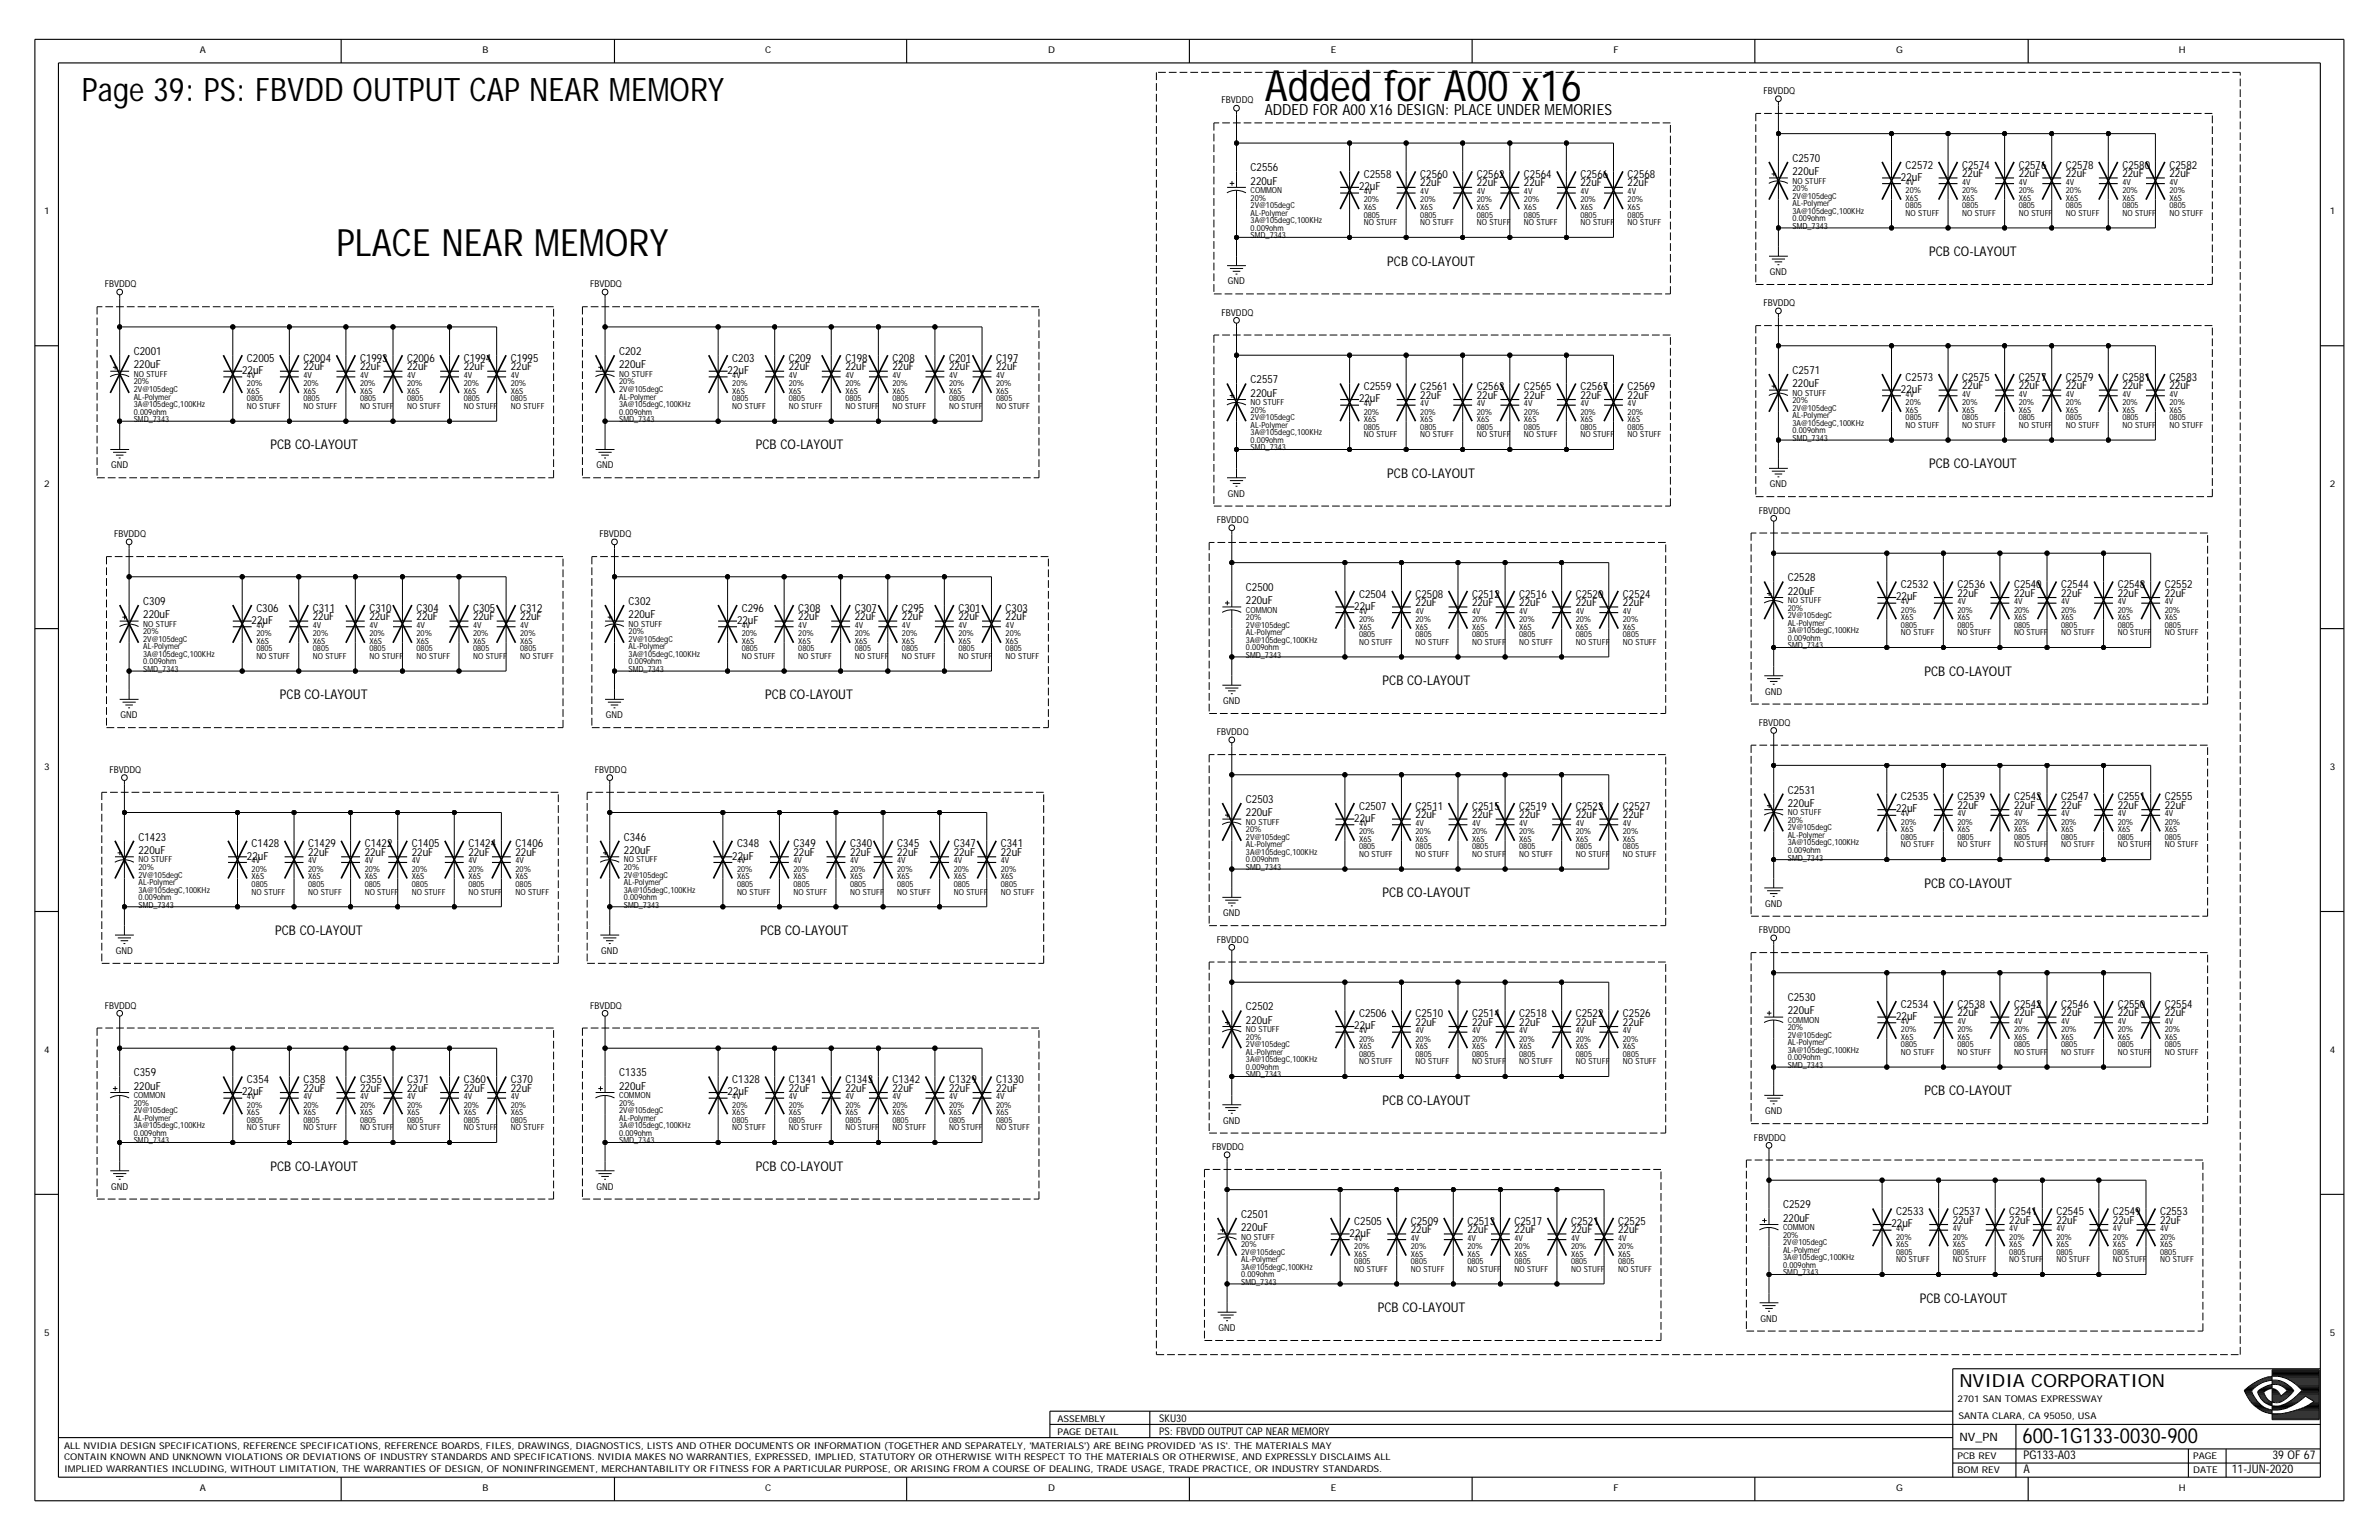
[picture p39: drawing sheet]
<svg xmlns="http://www.w3.org/2000/svg" width="432mm" height="279mm" viewBox="0 0 432 279" stroke-linecap="round" stroke-linejoin="round" font-family="sans-serif">
<defs><g id="words">
<text font-size="7.8" x="229.6" y="18.3">Added for A00 x16</text>
<text font-size="6.8" x="61.1" y="46.5">PLACE NEAR MEMORY</text>
<text font-size="5.9" x="14.9" y="18.3">Page 39: PS: FBVDD OUTPUT CAP NEAR MEMORY</text>
<text font-size="3.8" x="367.1" y="261.8">600-1G133-0030-900</text>
<text font-size="3.3" x="355.6" y="251.6">NVIDIA CORPORATION</text>
<text font-size="2.8" x="229.6" y="20.8">ADDED FOR A00 X16 DESIGN: PLACE UNDER MEMORIES</text>
<g font-size="2.4">
<text x="350.2" y="46.5">PCB CO-LAYOUT</text>
<text x="251.8" y="48.2">PCB CO-LAYOUT</text>
<text x="49.1" y="81.6">PCB CO-LAYOUT</text>
<text x="137.2" y="81.6">PCB CO-LAYOUT</text>
<text x="251.8" y="86.7">PCB CO-LAYOUT</text>
<text x="350.2" y="85">PCB CO-LAYOUT</text>
<text x="250.9" y="124.3">PCB CO-LAYOUT</text>
<text x="349.3" y="122.6">PCB CO-LAYOUT</text>
<text x="50.8" y="126.9">PCB CO-LAYOUT</text>
<text x="138.9" y="126.9">PCB CO-LAYOUT</text>
<text x="349.3" y="161.1">PCB CO-LAYOUT</text>
<text x="250.9" y="162.8">PCB CO-LAYOUT</text>
<text x="49.9" y="169.6">PCB CO-LAYOUT</text>
<text x="138" y="169.6">PCB CO-LAYOUT</text>
<text x="250.9" y="200.4">PCB CO-LAYOUT</text>
<text x="349.3" y="198.7">PCB CO-LAYOUT</text>
<text x="49.1" y="212.4">PCB CO-LAYOUT</text>
<text x="137.2" y="212.4">PCB CO-LAYOUT</text>
<text x="250.1" y="238.1">PCB CO-LAYOUT</text>
<text x="348.5" y="236.4">PCB CO-LAYOUT</text>
</g>
<g font-size="2.2">
<text x="367.3" y="267.3">A</text>
<text x="367.3" y="264.8">PG133-A03</text>
<text x="405.1" y="267.3">11-JUN-2020</text>
<text x="412.5" y="264.8">39 OF 67</text>
</g>
<text font-size="2.1" x="355.6" y="261.5">NV_PN</text>
<g font-size="2">
<text x="325.4" y="29.4">C2570</text>
<text x="227" y="33.5">220uF</text>
<text x="227" y="31.1">C2556</text>
<text x="246.7" y="34.5">22uF</text>
<text x="247.5" y="32.3">C2558</text>
<text x="257.8" y="33.8">22uF</text>
<text x="257.8" y="32.3">C2560</text>
<text x="268.1" y="33.8">22uF</text>
<text x="268.1" y="32.3">C2562</text>
<text x="276.6" y="33.8">22uF</text>
<text x="276.6" y="32.3">C2564</text>
<text x="286.9" y="33.8">22uF</text>
<text x="286.9" y="32.3">C2566</text>
<text x="295.4" y="33.8">22uF</text>
<text x="295.4" y="32.3">C2568</text>
<text x="325.4" y="31.8">220uF</text>
<text x="345" y="32.8">22uF</text>
<text x="345.9" y="30.6">C2572</text>
<text x="356.1" y="32.1">22uF</text>
<text x="356.1" y="30.6">C2574</text>
<text x="366.4" y="30.6">C2576</text>
<text x="366.4" y="32.1">22uF</text>
<text x="375" y="30.6">C2578</text>
<text x="375" y="32.1">22uF</text>
<text x="385.2" y="30.6">C2580</text>
<text x="385.2" y="32.1">22uF</text>
<text x="393.8" y="30.6">C2582</text>
<text x="393.8" y="32.1">22uF</text>
<text x="24.3" y="64.4">C2001</text>
<text x="44.8" y="65.6">C2005</text>
<text x="55.1" y="65.6">C2004</text>
<text x="65.3" y="65.6">C1993</text>
<text x="73.9" y="65.6">C2006</text>
<text x="84.2" y="65.6">C1994</text>
<text x="92.7" y="65.6">C1995</text>
<text x="112.4" y="64.4">C202</text>
<text x="132.9" y="65.6">C203</text>
<text x="143.2" y="65.6">C209</text>
<text x="153.4" y="65.6">C198</text>
<text x="162" y="65.6">C208</text>
<text x="172.3" y="65.6">C201</text>
<text x="180.8" y="65.6">C197</text>
<text x="24.3" y="66.8">220uF</text>
<text x="44" y="67.9">22uF</text>
<text x="55.1" y="67.2">22uF</text>
<text x="65.3" y="67.2">22uF</text>
<text x="73.9" y="67.2">22uF</text>
<text x="84.2" y="67.2">22uF</text>
<text x="92.7" y="67.2">22uF</text>
<text x="112.4" y="66.8">220uF</text>
<text x="132.1" y="67.9">22uF</text>
<text x="143.2" y="67.2">22uF</text>
<text x="153.4" y="67.2">22uF</text>
<text x="162" y="67.2">22uF</text>
<text x="172.3" y="67.2">22uF</text>
<text x="180.8" y="67.2">22uF</text>
<text x="227" y="72">220uF</text>
<text x="227" y="69.6">C2557</text>
<text x="247.5" y="70.8">C2559</text>
<text x="257.8" y="70.8">C2561</text>
<text x="268.1" y="70.8">C2563</text>
<text x="276.6" y="70.8">C2565</text>
<text x="286.9" y="70.8">C2567</text>
<text x="295.4" y="70.8">C2569</text>
<text x="325.4" y="70.3">220uF</text>
<text x="325.4" y="67.9">C2571</text>
<text x="345" y="71.3">22uF</text>
<text x="345.9" y="69.1">C2573</text>
<text x="356.1" y="70.6">22uF</text>
<text x="356.1" y="69.1">C2575</text>
<text x="366.4" y="69.1">C2577</text>
<text x="366.4" y="70.6">22uF</text>
<text x="375" y="69.1">C2579</text>
<text x="375" y="70.6">22uF</text>
<text x="385.2" y="69.1">C2581</text>
<text x="385.2" y="70.6">22uF</text>
<text x="393.8" y="69.1">C2583</text>
<text x="393.8" y="70.6">22uF</text>
<text x="246.7" y="73">22uF</text>
<text x="257.8" y="72.3">22uF</text>
<text x="268.1" y="72.3">22uF</text>
<text x="276.6" y="72.3">22uF</text>
<text x="286.9" y="72.3">22uF</text>
<text x="295.4" y="72.3">22uF</text>
<text x="226.1" y="107.2">C2500</text>
<text x="324.5" y="107.9">220uF</text>
<text x="324.5" y="105.5">C2528</text>
<text x="345" y="106.7">C2532</text>
<text x="355.3" y="106.7">C2536</text>
<text x="365.6" y="106.7">C2540</text>
<text x="374.1" y="106.7">C2544</text>
<text x="384.4" y="106.7">C2548</text>
<text x="392.9" y="106.7">C2552</text>
<text x="26" y="112.2">220uF</text>
<text x="26" y="109.8">C309</text>
<text x="45.7" y="113.2">22uF</text>
<text x="46.5" y="111">C306</text>
<text x="56.8" y="112.5">22uF</text>
<text x="56.8" y="111">C311</text>
<text x="67.1" y="112.5">22uF</text>
<text x="67.1" y="111">C310</text>
<text x="75.6" y="112.5">22uF</text>
<text x="75.6" y="111">C304</text>
<text x="85.9" y="112.5">22uF</text>
<text x="85.9" y="111">C305</text>
<text x="94.4" y="112.5">22uF</text>
<text x="94.4" y="111">C312</text>
<text x="114.1" y="112.2">220uF</text>
<text x="114.1" y="109.8">C302</text>
<text x="133.8" y="113.2">22uF</text>
<text x="134.6" y="111">C296</text>
<text x="144.9" y="112.5">22uF</text>
<text x="144.9" y="111">C308</text>
<text x="155.2" y="112.5">22uF</text>
<text x="155.2" y="111">C307</text>
<text x="163.7" y="112.5">22uF</text>
<text x="163.7" y="111">C295</text>
<text x="174" y="112.5">22uF</text>
<text x="174" y="111">C301</text>
<text x="182.5" y="112.5">22uF</text>
<text x="182.5" y="111">C303</text>
<text x="226.1" y="109.6">220uF</text>
<text x="245.8" y="110.6">22uF</text>
<text x="246.7" y="108.4">C2504</text>
<text x="256.9" y="109.9">22uF</text>
<text x="256.9" y="108.4">C2508</text>
<text x="267.2" y="109.9">22uF</text>
<text x="267.2" y="108.4">C2512</text>
<text x="275.8" y="109.9">22uF</text>
<text x="275.8" y="108.4">C2516</text>
<text x="286" y="109.9">22uF</text>
<text x="286" y="108.4">C2520</text>
<text x="294.6" y="109.9">22uF</text>
<text x="294.6" y="108.4">C2524</text>
<text x="344.2" y="108.9">22uF</text>
<text x="355.3" y="108.2">22uF</text>
<text x="365.6" y="108.2">22uF</text>
<text x="374.1" y="108.2">22uF</text>
<text x="384.4" y="108.2">22uF</text>
<text x="392.9" y="108.2">22uF</text>
<text x="324.5" y="144">C2531</text>
<text x="226.1" y="148.1">220uF</text>
<text x="226.1" y="145.7">C2503</text>
<text x="245.8" y="149.1">22uF</text>
<text x="246.7" y="146.9">C2507</text>
<text x="256.9" y="148.4">22uF</text>
<text x="256.9" y="146.9">C2511</text>
<text x="267.2" y="148.4">22uF</text>
<text x="267.2" y="146.9">C2515</text>
<text x="275.8" y="148.4">22uF</text>
<text x="275.8" y="146.9">C2519</text>
<text x="286" y="148.4">22uF</text>
<text x="286" y="146.9">C2523</text>
<text x="294.6" y="148.4">22uF</text>
<text x="294.6" y="146.9">C2527</text>
<text x="324.5" y="146.4">220uF</text>
<text x="344.2" y="147.4">22uF</text>
<text x="345" y="145.2">C2535</text>
<text x="355.3" y="146.7">22uF</text>
<text x="355.3" y="145.2">C2539</text>
<text x="365.6" y="146.7">22uF</text>
<text x="365.6" y="145.2">C2543</text>
<text x="374.1" y="146.7">22uF</text>
<text x="374.1" y="145.2">C2547</text>
<text x="384.4" y="146.7">22uF</text>
<text x="384.4" y="145.2">C2551</text>
<text x="392.9" y="146.7">22uF</text>
<text x="392.9" y="145.2">C2555</text>
<text x="25.1" y="154.9">220uF</text>
<text x="25.1" y="152.5">C1423</text>
<text x="44.8" y="156">22uF</text>
<text x="45.7" y="153.7">C1428</text>
<text x="55.9" y="155.3">22uF</text>
<text x="55.9" y="153.7">C1429</text>
<text x="66.2" y="155.3">22uF</text>
<text x="66.2" y="153.7">C1422</text>
<text x="74.8" y="155.3">22uF</text>
<text x="74.8" y="153.7">C1405</text>
<text x="85" y="155.3">22uF</text>
<text x="85" y="153.7">C1424</text>
<text x="93.6" y="155.3">22uF</text>
<text x="93.6" y="153.7">C1406</text>
<text x="113.2" y="154.9">220uF</text>
<text x="113.2" y="152.5">C346</text>
<text x="132.9" y="156">22uF</text>
<text x="133.8" y="153.7">C348</text>
<text x="144" y="155.3">22uF</text>
<text x="144" y="153.7">C349</text>
<text x="154.3" y="155.3">22uF</text>
<text x="154.3" y="153.7">C340</text>
<text x="162.9" y="155.3">22uF</text>
<text x="162.9" y="153.7">C345</text>
<text x="173.1" y="155.3">22uF</text>
<text x="173.1" y="153.7">C347</text>
<text x="181.7" y="155.3">22uF</text>
<text x="181.7" y="153.7">C341</text>
<text x="226.1" y="185.7">220uF</text>
<text x="226.1" y="183.3">C2502</text>
<text x="246.7" y="184.5">C2506</text>
<text x="256.9" y="184.5">C2510</text>
<text x="267.2" y="184.5">C2514</text>
<text x="275.8" y="184.5">C2518</text>
<text x="286" y="184.5">C2522</text>
<text x="294.6" y="184.5">C2526</text>
<text x="324.5" y="184">220uF</text>
<text x="324.5" y="181.6">C2530</text>
<text x="344.2" y="185">22uF</text>
<text x="345" y="182.8">C2534</text>
<text x="355.3" y="184.4">22uF</text>
<text x="355.3" y="182.8">C2538</text>
<text x="365.6" y="184.4">22uF</text>
<text x="365.6" y="182.8">C2542</text>
<text x="374.1" y="184.4">22uF</text>
<text x="374.1" y="182.8">C2546</text>
<text x="384.4" y="184.4">22uF</text>
<text x="384.4" y="182.8">C2550</text>
<text x="392.9" y="182.8">C2554</text>
<text x="392.9" y="184.4">22uF</text>
<text x="245.8" y="186.8">22uF</text>
<text x="256.9" y="186.1">22uF</text>
<text x="267.2" y="186.1">22uF</text>
<text x="275.8" y="186.1">22uF</text>
<text x="286" y="186.1">22uF</text>
<text x="294.6" y="186.1">22uF</text>
<text x="24.3" y="197.7">220uF</text>
<text x="24.3" y="195.3">C359</text>
<text x="44.8" y="196.5">C354</text>
<text x="55.1" y="196.5">C358</text>
<text x="65.3" y="196.5">C355</text>
<text x="73.9" y="196.5">C371</text>
<text x="84.2" y="196.5">C360</text>
<text x="92.7" y="196.5">C370</text>
<text x="112.4" y="197.7">220uF</text>
<text x="112.4" y="195.3">C1335</text>
<text x="132.9" y="196.5">C1328</text>
<text x="143.2" y="196.5">C1341</text>
<text x="153.4" y="196.5">C1343</text>
<text x="162" y="196.5">C1342</text>
<text x="172.3" y="196.5">C1329</text>
<text x="180.8" y="196.5">C1330</text>
<text x="44" y="198.7">22uF</text>
<text x="55.1" y="198">22uF</text>
<text x="65.3" y="198">22uF</text>
<text x="73.9" y="198">22uF</text>
<text x="84.2" y="198">22uF</text>
<text x="92.7" y="198">22uF</text>
<text x="132.1" y="198.7">22uF</text>
<text x="143.2" y="198">22uF</text>
<text x="153.4" y="198">22uF</text>
<text x="162" y="198">22uF</text>
<text x="172.3" y="198">22uF</text>
<text x="180.8" y="198">22uF</text>
<text x="225.3" y="221">C2501</text>
<text x="323.6" y="221.6">220uF</text>
<text x="323.6" y="219.3">C2529</text>
<text x="344.2" y="220.5">C2533</text>
<text x="354.4" y="222">22uF</text>
<text x="354.4" y="220.5">C2537</text>
<text x="364.7" y="222">22uF</text>
<text x="364.7" y="220.5">C2541</text>
<text x="373.3" y="222">22uF</text>
<text x="373.3" y="220.5">C2545</text>
<text x="383.5" y="222">22uF</text>
<text x="383.5" y="220.5">C2549</text>
<text x="392.1" y="222">22uF</text>
<text x="392.1" y="220.5">C2553</text>
<text x="225.3" y="223.4">220uF</text>
<text x="245" y="224.4">22uF</text>
<text x="245.8" y="222.2">C2505</text>
<text x="256.1" y="223.7">22uF</text>
<text x="256.1" y="222.2">C2509</text>
<text x="266.3" y="223.7">22uF</text>
<text x="266.3" y="222.2">C2513</text>
<text x="274.9" y="223.7">22uF</text>
<text x="274.9" y="222.2">C2517</text>
<text x="285.2" y="223.7">22uF</text>
<text x="285.2" y="222.2">C2521</text>
<text x="293.7" y="223.7">22uF</text>
<text x="293.7" y="222.2">C2525</text>
<text x="343.3" y="222.7">22uF</text>
</g>
<g font-size="1.9">
<text x="210.4" y="257.9">SKU30</text>
<text x="210.4" y="260.3">PS: FBVDD OUTPUT CAP NEAR MEMORY</text>
</g>
<g font-size="1.7">
<text x="36.3" y="9.7">A</text>
<text x="87.6" y="9.7">B</text>
<text x="138.9" y="9.7">C</text>
<text x="190.2" y="9.7">D</text>
<text x="241.5" y="9.7">E</text>
<text x="292.9" y="9.7">F</text>
<text x="344.2" y="9.7">G</text>
<text x="395.5" y="9.7">H</text>
<text x="320.1" y="17.1">FBVDDQ</text>
<text x="221.7" y="18.8">FBVDDQ</text>
<text x="8" y="38.8">1</text>
<text x="422.9" y="38.8">1</text>
<text x="19" y="52.1">FBVDDQ</text>
<text x="107.1" y="52.1">FBVDDQ</text>
<text x="222.9" y="51.6">GND</text>
<text x="321.2" y="49.9">GND</text>
<text x="221.7" y="57.3">FBVDDQ</text>
<text x="320.1" y="55.5">FBVDDQ</text>
<text x="8" y="88.4">2</text>
<text x="20.2" y="85">GND</text>
<text x="108.3" y="85">GND</text>
<text x="321.2" y="88.4">GND</text>
<text x="422.9" y="88.4">2</text>
<text x="220.9" y="94.9">FBVDDQ</text>
<text x="222.9" y="90.1">GND</text>
<text x="319.2" y="93.2">FBVDDQ</text>
<text x="20.7" y="97.5">FBVDDQ</text>
<text x="108.8" y="97.5">FBVDDQ</text>
<text x="21.9" y="130.3">GND</text>
<text x="110" y="130.3">GND</text>
<text x="222" y="127.7">GND</text>
<text x="319.2" y="131.7">FBVDDQ</text>
<text x="320.4" y="126">GND</text>
<text x="220.9" y="133.4">FBVDDQ</text>
<text x="8" y="139.7">3</text>
<text x="19.9" y="140.2">FBVDDQ</text>
<text x="108" y="140.2">FBVDDQ</text>
<text x="422.9" y="139.7">3</text>
<text x="222" y="166.2">GND</text>
<text x="320.4" y="164.5">GND</text>
<text x="21" y="173.1">GND</text>
<text x="109.1" y="173.1">GND</text>
<text x="220.9" y="171">FBVDDQ</text>
<text x="319.2" y="169.3">FBVDDQ</text>
<text x="19" y="183">FBVDDQ</text>
<text x="107.1" y="183">FBVDDQ</text>
<text x="8" y="191">4</text>
<text x="422.9" y="191">4</text>
<text x="222" y="203.9">GND</text>
<text x="320.4" y="202.1">GND</text>
<text x="220" y="208.6">FBVDDQ</text>
<text x="318.4" y="206.9">FBVDDQ</text>
<text x="20.2" y="215.8">GND</text>
<text x="108.3" y="215.8">GND</text>
<text x="319.5" y="239.8">GND</text>
<text x="8" y="242.3">5</text>
<text x="221.2" y="241.5">GND</text>
<text x="422.9" y="242.3">5</text>
<text x="191.9" y="257.9">ASSEMBLY</text>
<text x="355.3" y="254.3">2701 SAN TOMAS EXPRESSWAY</text>
<text x="355.5" y="257.4">SANTA CLARA, CA 95050, USA</text>
<text x="11.6" y="262.9">ALL NVIDIA DESIGN SPECIFICATIONS, REFERENCE SPECIFICATIONS, REFERENCE BOARDS, FILES, DRAWINGS, DIAGNOSTICS, LISTS AND OTHER DOCUMENTS OR INFORMATION (TOGETHER AND SEPARATELY, 'MATERIALS') ARE BEING PROVIDED 'AS IS'. THE MATERIALS MAY</text>
<text x="191.9" y="260.3">PAGE DETAIL</text>
<text x="11.6" y="264.9">CONTAIN KNOWN AND UNKNOWN VIOLATIONS OR DEVIATIONS OF INDUSTRY STANDARDS AND SPECIFICATIONS. NVIDIA MAKES NO WARRANTIES, EXPRESSED, IMPLIED, STATUTORY OR OTHERWISE WITH RESPECT TO THE MATERIALS OR OTHERWISE, AND EXPRESSLY DISCLAIMS ALL</text>
<text x="11.6" y="267.2">IMPLIED WARRANTIES INCLUDING, WITHOUT LIMITATION, THE WARRANTIES OF DESIGN, OF NONINFRINGEMENT, MERCHANTABILITY OR FITNESS FOR A PARTICULAR PURPOSE, OR ARISING FROM A COURSE OF DEALING, TRADE USAGE, TRADE PRACTICE, OR INDUSTRY STANDARDS.</text>
<text x="355.3" y="267.3">BOM REV</text>
<text x="355.3" y="264.8">PCB REV</text>
<text x="398.1" y="264.8">PAGE</text>
<text x="398.1" y="267.3">DATE</text>
<text x="36.3" y="270.6">A</text>
<text x="87.6" y="270.6">B</text>
<text x="138.9" y="270.6">C</text>
<text x="190.2" y="270.6">D</text>
<text x="241.5" y="270.6">E</text>
<text x="292.9" y="270.6">F</text>
<text x="344.2" y="270.6">G</text>
<text x="395.5" y="270.6">H</text>
</g>
<g font-size="1.5">
<text x="227" y="35">COMMON</text>
<text x="247.5" y="35.2">4V</text>
<text x="257.8" y="35.2">4V</text>
<text x="268.1" y="35.2">4V</text>
<text x="276.6" y="35.2">4V</text>
<text x="286.9" y="35.2">4V</text>
<text x="295.4" y="35.2">4V</text>
<text x="325.4" y="34.7">20%</text>
<text x="325.4" y="33.3">NO STUFF</text>
<text x="345.9" y="35">20%</text>
<text x="345.9" y="33.5">4V</text>
<text x="356.1" y="35">20%</text>
<text x="356.1" y="33.5">4V</text>
<text x="366.4" y="35">20%</text>
<text x="366.4" y="33.5">4V</text>
<text x="375" y="35">20%</text>
<text x="375" y="33.5">4V</text>
<text x="385.2" y="33.5">4V</text>
<text x="385.2" y="35">20%</text>
<text x="393.8" y="35">20%</text>
<text x="393.8" y="33.5">4V</text>
<text x="227" y="40.5">3A@105degC,100KHz</text>
<text x="227" y="41.9">0.009ohm</text>
<text x="227" y="37.8">2V@105degC</text>
<text x="227" y="36.4">20%</text>
<text x="227" y="39.1">AL-Polymer</text>
<text x="247.5" y="39.5">0805</text>
<text x="247.5" y="36.7">20%</text>
<text x="247.5" y="38.1">X6S</text>
<text x="247.5" y="40.8">NO STUFF</text>
<text x="257.8" y="39.5">0805</text>
<text x="257.8" y="36.7">20%</text>
<text x="257.8" y="38.1">X6S</text>
<text x="257.8" y="40.8">NO STUFF</text>
<text x="268.1" y="39.5">0805</text>
<text x="268.1" y="36.7">20%</text>
<text x="268.1" y="38.1">X6S</text>
<text x="268.1" y="40.8">NO STUFF</text>
<text x="276.6" y="38.1">X6S</text>
<text x="276.6" y="39.5">0805</text>
<text x="276.6" y="36.7">20%</text>
<text x="276.6" y="40.8">NO STUFF</text>
<text x="286.9" y="38.1">X6S</text>
<text x="286.9" y="36.7">20%</text>
<text x="286.9" y="39.5">0805</text>
<text x="286.9" y="40.8">NO STUFF</text>
<text x="295.4" y="36.7">20%</text>
<text x="295.4" y="38.1">X6S</text>
<text x="295.4" y="39.5">0805</text>
<text x="295.4" y="40.8">NO STUFF</text>
<text x="325.4" y="40.2">0.009ohm</text>
<text x="325.4" y="36">2V@105degC</text>
<text x="325.4" y="41.5">SMD_7343</text>
<text x="325.4" y="37.4">AL-Polymer</text>
<text x="325.4" y="38.8">3A@105degC,100KHz</text>
<text x="345.9" y="37.8">0805</text>
<text x="345.9" y="36.4">X6S</text>
<text x="345.9" y="39.1">NO STUFF</text>
<text x="356.1" y="37.8">0805</text>
<text x="356.1" y="36.4">X6S</text>
<text x="356.1" y="39.1">NO STUFF</text>
<text x="366.4" y="37.8">0805</text>
<text x="366.4" y="36.4">X6S</text>
<text x="366.4" y="39.1">NO STUFF</text>
<text x="375" y="36.4">X6S</text>
<text x="375" y="37.8">0805</text>
<text x="375" y="39.1">NO STUFF</text>
<text x="385.2" y="36.4">X6S</text>
<text x="385.2" y="37.8">0805</text>
<text x="385.2" y="39.1">NO STUFF</text>
<text x="393.8" y="36.4">X6S</text>
<text x="393.8" y="37.8">0805</text>
<text x="393.8" y="39.1">NO STUFF</text>
<text x="227" y="43.2">SMD_7343</text>
<text x="24.3" y="68.4">NO STUFF</text>
<text x="24.3" y="69.7">20%</text>
<text x="24.3" y="71.1">2V@105degC</text>
<text x="44.8" y="71.5">X6S</text>
<text x="44.8" y="68.5">4V</text>
<text x="44.8" y="70.1">20%</text>
<text x="55.1" y="71.5">X6S</text>
<text x="55.1" y="68.5">4V</text>
<text x="55.1" y="70.1">20%</text>
<text x="65.3" y="68.5">4V</text>
<text x="65.3" y="71.5">X6S</text>
<text x="65.3" y="70.1">20%</text>
<text x="73.9" y="68.5">4V</text>
<text x="73.9" y="70.1">20%</text>
<text x="73.9" y="71.5">X6S</text>
<text x="84.2" y="70.1">20%</text>
<text x="84.2" y="68.5">4V</text>
<text x="84.2" y="71.5">X6S</text>
<text x="92.7" y="68.5">4V</text>
<text x="92.7" y="71.5">X6S</text>
<text x="92.7" y="70.1">20%</text>
<text x="112.4" y="68.4">NO STUFF</text>
<text x="112.4" y="71.1">2V@105degC</text>
<text x="112.4" y="69.7">20%</text>
<text x="132.9" y="70.1">20%</text>
<text x="132.9" y="68.5">4V</text>
<text x="132.9" y="71.5">X6S</text>
<text x="143.2" y="70.1">20%</text>
<text x="143.2" y="68.5">4V</text>
<text x="143.2" y="71.5">X6S</text>
<text x="153.4" y="70.1">20%</text>
<text x="153.4" y="71.5">X6S</text>
<text x="153.4" y="68.5">4V</text>
<text x="162" y="71.5">X6S</text>
<text x="162" y="70.1">20%</text>
<text x="162" y="68.5">4V</text>
<text x="172.3" y="71.5">X6S</text>
<text x="172.3" y="68.5">4V</text>
<text x="172.3" y="70.1">20%</text>
<text x="180.8" y="70.1">20%</text>
<text x="180.8" y="71.5">X6S</text>
<text x="180.8" y="68.5">4V</text>
<text x="325.4" y="71.8">NO STUFF</text>
<text x="345.9" y="72">4V</text>
<text x="356.1" y="72">4V</text>
<text x="366.4" y="72">4V</text>
<text x="375" y="72">4V</text>
<text x="385.2" y="72">4V</text>
<text x="393.8" y="72">4V</text>
<text x="24.3" y="72.5">AL-Polymer</text>
<text x="24.3" y="76.6">SMD_7343</text>
<text x="24.3" y="75.2">0.009ohm</text>
<text x="24.3" y="73.9">3A@105degC,100KHz</text>
<text x="44.8" y="74.2">NO STUFF</text>
<text x="44.8" y="72.8">0805</text>
<text x="55.1" y="74.2">NO STUFF</text>
<text x="55.1" y="72.8">0805</text>
<text x="65.3" y="74.2">NO STUFF</text>
<text x="65.3" y="72.8">0805</text>
<text x="73.9" y="74.2">NO STUFF</text>
<text x="73.9" y="72.8">0805</text>
<text x="84.2" y="74.2">NO STUFF</text>
<text x="84.2" y="72.8">0805</text>
<text x="92.7" y="74.2">NO STUFF</text>
<text x="92.7" y="72.8">0805</text>
<text x="112.4" y="73.9">3A@105degC,100KHz</text>
<text x="112.4" y="75.2">0.009ohm</text>
<text x="112.4" y="76.6">SMD_7343</text>
<text x="112.4" y="72.5">AL-Polymer</text>
<text x="132.9" y="74.2">NO STUFF</text>
<text x="132.9" y="72.8">0805</text>
<text x="143.2" y="74.2">NO STUFF</text>
<text x="143.2" y="72.8">0805</text>
<text x="153.4" y="74.2">NO STUFF</text>
<text x="153.4" y="72.8">0805</text>
<text x="162" y="74.2">NO STUFF</text>
<text x="162" y="72.8">0805</text>
<text x="172.3" y="74.2">NO STUFF</text>
<text x="172.3" y="72.8">0805</text>
<text x="180.8" y="74.2">NO STUFF</text>
<text x="180.8" y="72.8">0805</text>
<text x="227" y="73.5">NO STUFF</text>
<text x="227" y="76.2">2V@105degC</text>
<text x="227" y="77.6">AL-Polymer</text>
<text x="227" y="74.9">20%</text>
<text x="247.5" y="76.6">X6S</text>
<text x="247.5" y="73.7">4V</text>
<text x="247.5" y="75.2">20%</text>
<text x="247.5" y="78">0805</text>
<text x="257.8" y="76.6">X6S</text>
<text x="257.8" y="73.7">4V</text>
<text x="257.8" y="75.2">20%</text>
<text x="257.8" y="78">0805</text>
<text x="268.1" y="73.7">4V</text>
<text x="268.1" y="76.6">X6S</text>
<text x="268.1" y="75.2">20%</text>
<text x="268.1" y="78">0805</text>
<text x="276.6" y="73.7">4V</text>
<text x="276.6" y="75.2">20%</text>
<text x="276.6" y="78">0805</text>
<text x="276.6" y="76.6">X6S</text>
<text x="286.9" y="78">0805</text>
<text x="286.9" y="75.2">20%</text>
<text x="286.9" y="73.7">4V</text>
<text x="286.9" y="76.6">X6S</text>
<text x="295.4" y="78">0805</text>
<text x="295.4" y="73.7">4V</text>
<text x="295.4" y="76.6">X6S</text>
<text x="295.4" y="75.2">20%</text>
<text x="325.4" y="77.3">3A@105degC,100KHz</text>
<text x="325.4" y="74.5">2V@105degC</text>
<text x="325.4" y="75.9">AL-Polymer</text>
<text x="325.4" y="73.2">20%</text>
<text x="345.9" y="74.9">X6S</text>
<text x="345.9" y="73.5">20%</text>
<text x="345.9" y="76.2">0805</text>
<text x="345.9" y="77.6">NO STUFF</text>
<text x="356.1" y="74.9">X6S</text>
<text x="356.1" y="73.5">20%</text>
<text x="356.1" y="76.2">0805</text>
<text x="356.1" y="77.6">NO STUFF</text>
<text x="366.4" y="74.9">X6S</text>
<text x="366.4" y="76.2">0805</text>
<text x="366.4" y="73.5">20%</text>
<text x="366.4" y="77.6">NO STUFF</text>
<text x="375" y="73.5">20%</text>
<text x="375" y="76.2">0805</text>
<text x="375" y="74.9">X6S</text>
<text x="375" y="77.6">NO STUFF</text>
<text x="385.2" y="76.2">0805</text>
<text x="385.2" y="73.5">20%</text>
<text x="385.2" y="74.9">X6S</text>
<text x="385.2" y="77.6">NO STUFF</text>
<text x="393.8" y="76.2">0805</text>
<text x="393.8" y="74.9">X6S</text>
<text x="393.8" y="73.5">20%</text>
<text x="393.8" y="77.6">NO STUFF</text>
<text x="227" y="79">3A@105degC,100KHz</text>
<text x="227" y="80.4">0.009ohm</text>
<text x="227" y="81.7">SMD_7343</text>
<text x="247.5" y="79.3">NO STUFF</text>
<text x="257.8" y="79.3">NO STUFF</text>
<text x="268.1" y="79.3">NO STUFF</text>
<text x="276.6" y="79.3">NO STUFF</text>
<text x="286.9" y="79.3">NO STUFF</text>
<text x="295.4" y="79.3">NO STUFF</text>
<text x="325.4" y="78.6">0.009ohm</text>
<text x="325.4" y="80">SMD_7343</text>
<text x="26" y="113.7">NO STUFF</text>
<text x="46.5" y="113.9">4V</text>
<text x="56.8" y="113.9">4V</text>
<text x="67.1" y="113.9">4V</text>
<text x="75.6" y="113.9">4V</text>
<text x="85.9" y="113.9">4V</text>
<text x="94.4" y="113.9">4V</text>
<text x="114.1" y="113.7">NO STUFF</text>
<text x="134.6" y="113.9">4V</text>
<text x="144.9" y="113.9">4V</text>
<text x="155.2" y="113.9">4V</text>
<text x="163.7" y="113.9">4V</text>
<text x="174" y="113.9">4V</text>
<text x="182.5" y="113.9">4V</text>
<text x="226.1" y="111.1">COMMON</text>
<text x="226.1" y="112.5">20%</text>
<text x="226.1" y="113.9">2V@105degC</text>
<text x="246.7" y="111.3">4V</text>
<text x="246.7" y="112.9">20%</text>
<text x="256.9" y="111.3">4V</text>
<text x="256.9" y="112.9">20%</text>
<text x="267.2" y="111.3">4V</text>
<text x="267.2" y="112.9">20%</text>
<text x="275.8" y="111.3">4V</text>
<text x="275.8" y="112.9">20%</text>
<text x="286" y="112.9">20%</text>
<text x="286" y="111.3">4V</text>
<text x="294.6" y="111.3">4V</text>
<text x="294.6" y="112.9">20%</text>
<text x="324.5" y="113.5">AL-Polymer</text>
<text x="324.5" y="110.8">20%</text>
<text x="324.5" y="112.2">2V@105degC</text>
<text x="324.5" y="109.4">NO STUFF</text>
<text x="345" y="112.5">X6S</text>
<text x="345" y="109.6">4V</text>
<text x="345" y="111.1">20%</text>
<text x="345" y="113.9">0805</text>
<text x="355.3" y="112.5">X6S</text>
<text x="355.3" y="109.6">4V</text>
<text x="355.3" y="111.1">20%</text>
<text x="355.3" y="113.9">0805</text>
<text x="365.6" y="109.6">4V</text>
<text x="365.6" y="112.5">X6S</text>
<text x="365.6" y="111.1">20%</text>
<text x="365.6" y="113.9">0805</text>
<text x="374.1" y="109.6">4V</text>
<text x="374.1" y="111.1">20%</text>
<text x="374.1" y="113.9">0805</text>
<text x="374.1" y="112.5">X6S</text>
<text x="384.4" y="113.9">0805</text>
<text x="384.4" y="111.1">20%</text>
<text x="384.4" y="109.6">4V</text>
<text x="384.4" y="112.5">X6S</text>
<text x="392.9" y="113.9">0805</text>
<text x="392.9" y="109.6">4V</text>
<text x="392.9" y="112.5">X6S</text>
<text x="392.9" y="111.1">20%</text>
<text x="26" y="115.1">20%</text>
<text x="26" y="117.8">AL-Polymer</text>
<text x="26" y="116.4">2V@105degC</text>
<text x="26" y="119.2">3A@105degC,100KHz</text>
<text x="46.5" y="119.5">NO STUFF</text>
<text x="46.5" y="118.2">0805</text>
<text x="46.5" y="115.4">20%</text>
<text x="46.5" y="116.8">X6S</text>
<text x="56.8" y="119.5">NO STUFF</text>
<text x="56.8" y="118.2">0805</text>
<text x="56.8" y="115.4">20%</text>
<text x="56.8" y="116.8">X6S</text>
<text x="67.1" y="119.5">NO STUFF</text>
<text x="67.1" y="118.2">0805</text>
<text x="67.1" y="115.4">20%</text>
<text x="67.1" y="116.8">X6S</text>
<text x="75.6" y="119.5">NO STUFF</text>
<text x="75.6" y="116.8">X6S</text>
<text x="75.6" y="118.2">0805</text>
<text x="75.6" y="115.4">20%</text>
<text x="85.9" y="119.5">NO STUFF</text>
<text x="85.9" y="116.8">X6S</text>
<text x="85.9" y="115.4">20%</text>
<text x="85.9" y="118.2">0805</text>
<text x="94.4" y="119.5">NO STUFF</text>
<text x="94.4" y="115.4">20%</text>
<text x="94.4" y="116.8">X6S</text>
<text x="94.4" y="118.2">0805</text>
<text x="114.1" y="119.2">3A@105degC,100KHz</text>
<text x="114.1" y="116.4">2V@105degC</text>
<text x="114.1" y="117.8">AL-Polymer</text>
<text x="114.1" y="115.1">20%</text>
<text x="134.6" y="119.5">NO STUFF</text>
<text x="134.6" y="116.8">X6S</text>
<text x="134.6" y="115.4">20%</text>
<text x="134.6" y="118.2">0805</text>
<text x="144.9" y="119.5">NO STUFF</text>
<text x="144.9" y="116.8">X6S</text>
<text x="144.9" y="115.4">20%</text>
<text x="144.9" y="118.2">0805</text>
<text x="155.2" y="116.8">X6S</text>
<text x="155.2" y="115.4">20%</text>
<text x="155.2" y="118.2">0805</text>
<text x="155.2" y="119.5">NO STUFF</text>
<text x="163.7" y="115.4">20%</text>
<text x="163.7" y="118.2">0805</text>
<text x="163.7" y="116.8">X6S</text>
<text x="163.7" y="119.5">NO STUFF</text>
<text x="174" y="118.2">0805</text>
<text x="174" y="115.4">20%</text>
<text x="174" y="116.8">X6S</text>
<text x="174" y="119.5">NO STUFF</text>
<text x="182.5" y="118.2">0805</text>
<text x="182.5" y="116.8">X6S</text>
<text x="182.5" y="115.4">20%</text>
<text x="182.5" y="119.5">NO STUFF</text>
<text x="226.1" y="115.2">AL-Polymer</text>
<text x="226.1" y="119.4">SMD_7343</text>
<text x="226.1" y="118">0.009ohm</text>
<text x="226.1" y="116.6">3A@105degC,100KHz</text>
<text x="246.7" y="114.2">X6S</text>
<text x="246.7" y="115.6">0805</text>
<text x="246.7" y="117">NO STUFF</text>
<text x="256.9" y="114.2">X6S</text>
<text x="256.9" y="115.6">0805</text>
<text x="256.9" y="117">NO STUFF</text>
<text x="267.2" y="114.2">X6S</text>
<text x="267.2" y="115.6">0805</text>
<text x="267.2" y="117">NO STUFF</text>
<text x="275.8" y="117">NO STUFF</text>
<text x="275.8" y="115.6">0805</text>
<text x="275.8" y="114.2">X6S</text>
<text x="286" y="115.6">0805</text>
<text x="286" y="114.2">X6S</text>
<text x="286" y="117">NO STUFF</text>
<text x="294.6" y="115.6">0805</text>
<text x="294.6" y="114.2">X6S</text>
<text x="294.6" y="117">NO STUFF</text>
<text x="324.5" y="114.9">3A@105degC,100KHz</text>
<text x="324.5" y="117.6">SMD_7343</text>
<text x="324.5" y="116.3">0.009ohm</text>
<text x="345" y="115.2">NO STUFF</text>
<text x="355.3" y="115.2">NO STUFF</text>
<text x="365.6" y="115.2">NO STUFF</text>
<text x="374.1" y="115.2">NO STUFF</text>
<text x="384.4" y="115.2">NO STUFF</text>
<text x="392.9" y="115.2">NO STUFF</text>
<text x="26" y="121.9">SMD_7343</text>
<text x="26" y="120.6">0.009ohm</text>
<text x="114.1" y="120.6">0.009ohm</text>
<text x="114.1" y="121.9">SMD_7343</text>
<text x="226.1" y="149.6">NO STUFF</text>
<text x="246.7" y="149.8">4V</text>
<text x="256.9" y="149.8">4V</text>
<text x="267.2" y="149.8">4V</text>
<text x="275.8" y="149.8">4V</text>
<text x="286" y="149.8">4V</text>
<text x="294.6" y="149.8">4V</text>
<text x="324.5" y="149.3">20%</text>
<text x="324.5" y="147.9">NO STUFF</text>
<text x="345" y="149.6">20%</text>
<text x="345" y="148.1">4V</text>
<text x="355.3" y="149.6">20%</text>
<text x="355.3" y="148.1">4V</text>
<text x="365.6" y="149.6">20%</text>
<text x="365.6" y="148.1">4V</text>
<text x="374.1" y="149.6">20%</text>
<text x="374.1" y="148.1">4V</text>
<text x="384.4" y="148.1">4V</text>
<text x="384.4" y="149.6">20%</text>
<text x="392.9" y="149.6">20%</text>
<text x="392.9" y="148.1">4V</text>
<text x="226.1" y="151">20%</text>
<text x="226.1" y="153.7">AL-Polymer</text>
<text x="226.1" y="152.4">2V@105degC</text>
<text x="226.1" y="155.1">3A@105degC,100KHz</text>
<text x="246.7" y="154.1">0805</text>
<text x="246.7" y="151.3">20%</text>
<text x="246.7" y="152.7">X6S</text>
<text x="246.7" y="155.4">NO STUFF</text>
<text x="256.9" y="154.1">0805</text>
<text x="256.9" y="151.3">20%</text>
<text x="256.9" y="152.7">X6S</text>
<text x="256.9" y="155.4">NO STUFF</text>
<text x="267.2" y="154.1">0805</text>
<text x="267.2" y="151.3">20%</text>
<text x="267.2" y="152.7">X6S</text>
<text x="267.2" y="155.4">NO STUFF</text>
<text x="275.8" y="152.7">X6S</text>
<text x="275.8" y="154.1">0805</text>
<text x="275.8" y="151.3">20%</text>
<text x="275.8" y="155.4">NO STUFF</text>
<text x="286" y="152.7">X6S</text>
<text x="286" y="151.3">20%</text>
<text x="286" y="154.1">0805</text>
<text x="286" y="155.4">NO STUFF</text>
<text x="294.6" y="151.3">20%</text>
<text x="294.6" y="152.7">X6S</text>
<text x="294.6" y="154.1">0805</text>
<text x="294.6" y="155.4">NO STUFF</text>
<text x="324.5" y="152">AL-Polymer</text>
<text x="324.5" y="150.7">2V@105degC</text>
<text x="324.5" y="154.8">0.009ohm</text>
<text x="324.5" y="153.4">3A@105degC,100KHz</text>
<text x="345" y="152.4">0805</text>
<text x="345" y="151">X6S</text>
<text x="345" y="153.7">NO STUFF</text>
<text x="355.3" y="152.4">0805</text>
<text x="355.3" y="151">X6S</text>
<text x="355.3" y="153.7">NO STUFF</text>
<text x="365.6" y="152.4">0805</text>
<text x="365.6" y="151">X6S</text>
<text x="365.6" y="153.7">NO STUFF</text>
<text x="374.1" y="151">X6S</text>
<text x="374.1" y="152.4">0805</text>
<text x="374.1" y="153.7">NO STUFF</text>
<text x="384.4" y="151">X6S</text>
<text x="384.4" y="152.4">0805</text>
<text x="384.4" y="153.7">NO STUFF</text>
<text x="392.9" y="151">X6S</text>
<text x="392.9" y="152.4">0805</text>
<text x="392.9" y="153.7">NO STUFF</text>
<text x="25.1" y="156.5">NO STUFF</text>
<text x="25.1" y="157.8">20%</text>
<text x="25.1" y="160.6">AL-Polymer</text>
<text x="25.1" y="159.2">2V@105degC</text>
<text x="25.1" y="161.9">3A@105degC,100KHz</text>
<text x="45.7" y="160.9">0805</text>
<text x="45.7" y="158.2">20%</text>
<text x="45.7" y="156.6">4V</text>
<text x="45.7" y="159.6">X6S</text>
<text x="55.9" y="160.9">0805</text>
<text x="55.9" y="156.6">4V</text>
<text x="55.9" y="159.6">X6S</text>
<text x="55.9" y="158.2">20%</text>
<text x="66.2" y="160.9">0805</text>
<text x="66.2" y="158.2">20%</text>
<text x="66.2" y="159.6">X6S</text>
<text x="66.2" y="156.6">4V</text>
<text x="74.8" y="159.6">X6S</text>
<text x="74.8" y="160.9">0805</text>
<text x="74.8" y="158.2">20%</text>
<text x="74.8" y="156.6">4V</text>
<text x="85" y="159.6">X6S</text>
<text x="85" y="156.6">4V</text>
<text x="85" y="158.2">20%</text>
<text x="85" y="160.9">0805</text>
<text x="93.6" y="158.2">20%</text>
<text x="93.6" y="159.6">X6S</text>
<text x="93.6" y="156.6">4V</text>
<text x="93.6" y="160.9">0805</text>
<text x="113.2" y="156.5">NO STUFF</text>
<text x="113.2" y="160.6">AL-Polymer</text>
<text x="113.2" y="157.8">20%</text>
<text x="113.2" y="161.9">3A@105degC,100KHz</text>
<text x="113.2" y="159.2">2V@105degC</text>
<text x="133.8" y="159.6">X6S</text>
<text x="133.8" y="156.6">4V</text>
<text x="133.8" y="158.2">20%</text>
<text x="133.8" y="160.9">0805</text>
<text x="144" y="159.6">X6S</text>
<text x="144" y="156.6">4V</text>
<text x="144" y="158.2">20%</text>
<text x="144" y="160.9">0805</text>
<text x="154.3" y="156.6">4V</text>
<text x="154.3" y="159.6">X6S</text>
<text x="154.3" y="158.2">20%</text>
<text x="154.3" y="160.9">0805</text>
<text x="162.9" y="156.6">4V</text>
<text x="162.9" y="158.2">20%</text>
<text x="162.9" y="160.9">0805</text>
<text x="162.9" y="159.6">X6S</text>
<text x="173.1" y="160.9">0805</text>
<text x="173.1" y="158.2">20%</text>
<text x="173.1" y="156.6">4V</text>
<text x="173.1" y="159.6">X6S</text>
<text x="181.7" y="160.9">0805</text>
<text x="181.7" y="156.6">4V</text>
<text x="181.7" y="159.6">X6S</text>
<text x="181.7" y="158.2">20%</text>
<text x="226.1" y="157.8">SMD_7343</text>
<text x="226.1" y="156.5">0.009ohm</text>
<text x="324.5" y="156.1">SMD_7343</text>
<text x="25.1" y="164.7">SMD_7343</text>
<text x="25.1" y="163.3">0.009ohm</text>
<text x="45.7" y="162.3">NO STUFF</text>
<text x="55.9" y="162.3">NO STUFF</text>
<text x="66.2" y="162.3">NO STUFF</text>
<text x="74.8" y="162.3">NO STUFF</text>
<text x="85" y="162.3">NO STUFF</text>
<text x="93.6" y="162.3">NO STUFF</text>
<text x="113.2" y="164.7">SMD_7343</text>
<text x="113.2" y="163.3">0.009ohm</text>
<text x="133.8" y="162.3">NO STUFF</text>
<text x="144" y="162.3">NO STUFF</text>
<text x="154.3" y="162.3">NO STUFF</text>
<text x="162.9" y="162.3">NO STUFF</text>
<text x="173.1" y="162.3">NO STUFF</text>
<text x="181.7" y="162.3">NO STUFF</text>
<text x="324.5" y="185.6">COMMON</text>
<text x="345" y="185.7">4V</text>
<text x="355.3" y="185.7">4V</text>
<text x="365.6" y="185.7">4V</text>
<text x="374.1" y="185.7">4V</text>
<text x="384.4" y="185.7">4V</text>
<text x="392.9" y="185.7">4V</text>
<text x="226.1" y="190">2V@105degC</text>
<text x="226.1" y="191.4">AL-Polymer</text>
<text x="226.1" y="188.6">20%</text>
<text x="226.1" y="187.3">NO STUFF</text>
<text x="246.7" y="190.3">X6S</text>
<text x="246.7" y="187.4">4V</text>
<text x="246.7" y="189">20%</text>
<text x="246.7" y="191.7">0805</text>
<text x="256.9" y="189">20%</text>
<text x="256.9" y="190.3">X6S</text>
<text x="256.9" y="187.4">4V</text>
<text x="256.9" y="191.7">0805</text>
<text x="267.2" y="187.4">4V</text>
<text x="267.2" y="190.3">X6S</text>
<text x="267.2" y="189">20%</text>
<text x="267.2" y="191.7">0805</text>
<text x="275.8" y="187.4">4V</text>
<text x="275.8" y="189">20%</text>
<text x="275.8" y="191.7">0805</text>
<text x="275.8" y="190.3">X6S</text>
<text x="286" y="191.7">0805</text>
<text x="286" y="189">20%</text>
<text x="286" y="187.4">4V</text>
<text x="286" y="190.3">X6S</text>
<text x="294.6" y="191.7">0805</text>
<text x="294.6" y="187.4">4V</text>
<text x="294.6" y="190.3">X6S</text>
<text x="294.6" y="189">20%</text>
<text x="324.5" y="191">3A@105degC,100KHz</text>
<text x="324.5" y="188.3">2V@105degC</text>
<text x="324.5" y="189.7">AL-Polymer</text>
<text x="324.5" y="186.9">20%</text>
<text x="345" y="188.6">X6S</text>
<text x="345" y="187.3">20%</text>
<text x="345" y="190">0805</text>
<text x="345" y="191.4">NO STUFF</text>
<text x="355.3" y="188.6">X6S</text>
<text x="355.3" y="187.3">20%</text>
<text x="355.3" y="190">0805</text>
<text x="355.3" y="191.4">NO STUFF</text>
<text x="365.6" y="188.6">X6S</text>
<text x="365.6" y="187.3">20%</text>
<text x="365.6" y="190">0805</text>
<text x="365.6" y="191.4">NO STUFF</text>
<text x="374.1" y="187.3">20%</text>
<text x="374.1" y="190">0805</text>
<text x="374.1" y="188.6">X6S</text>
<text x="374.1" y="191.4">NO STUFF</text>
<text x="384.4" y="190">0805</text>
<text x="384.4" y="187.3">20%</text>
<text x="384.4" y="188.6">X6S</text>
<text x="384.4" y="191.4">NO STUFF</text>
<text x="392.9" y="190">0805</text>
<text x="392.9" y="188.6">X6S</text>
<text x="392.9" y="187.3">20%</text>
<text x="392.9" y="191.4">NO STUFF</text>
<text x="226.1" y="192.7">3A@105degC,100KHz</text>
<text x="226.1" y="194.1">0.009ohm</text>
<text x="226.1" y="195.5">SMD_7343</text>
<text x="246.7" y="193.1">NO STUFF</text>
<text x="256.9" y="193.1">NO STUFF</text>
<text x="267.2" y="193.1">NO STUFF</text>
<text x="275.8" y="193.1">NO STUFF</text>
<text x="286" y="193.1">NO STUFF</text>
<text x="294.6" y="193.1">NO STUFF</text>
<text x="324.5" y="192.4">0.009ohm</text>
<text x="324.5" y="193.8">SMD_7343</text>
<text x="24.3" y="199.2">COMMON</text>
<text x="24.3" y="200.6">20%</text>
<text x="24.3" y="203.3">AL-Polymer</text>
<text x="24.3" y="202">2V@105degC</text>
<text x="44.8" y="203.7">0805</text>
<text x="44.8" y="201">20%</text>
<text x="44.8" y="199.4">4V</text>
<text x="44.8" y="202.3">X6S</text>
<text x="55.1" y="203.7">0805</text>
<text x="55.1" y="201">20%</text>
<text x="55.1" y="199.4">4V</text>
<text x="55.1" y="202.3">X6S</text>
<text x="65.3" y="203.7">0805</text>
<text x="65.3" y="201">20%</text>
<text x="65.3" y="202.3">X6S</text>
<text x="65.3" y="199.4">4V</text>
<text x="73.9" y="202.3">X6S</text>
<text x="73.9" y="203.7">0805</text>
<text x="73.9" y="201">20%</text>
<text x="73.9" y="199.4">4V</text>
<text x="84.2" y="202.3">X6S</text>
<text x="84.2" y="199.4">4V</text>
<text x="84.2" y="201">20%</text>
<text x="84.2" y="203.7">0805</text>
<text x="92.7" y="201">20%</text>
<text x="92.7" y="202.3">X6S</text>
<text x="92.7" y="199.4">4V</text>
<text x="92.7" y="203.7">0805</text>
<text x="112.4" y="202">2V@105degC</text>
<text x="112.4" y="203.3">AL-Polymer</text>
<text x="112.4" y="200.6">20%</text>
<text x="112.4" y="199.2">COMMON</text>
<text x="132.9" y="202.3">X6S</text>
<text x="132.9" y="199.4">4V</text>
<text x="132.9" y="201">20%</text>
<text x="132.9" y="203.7">0805</text>
<text x="143.2" y="202.3">X6S</text>
<text x="143.2" y="199.4">4V</text>
<text x="143.2" y="201">20%</text>
<text x="143.2" y="203.7">0805</text>
<text x="153.4" y="199.4">4V</text>
<text x="153.4" y="202.3">X6S</text>
<text x="153.4" y="201">20%</text>
<text x="153.4" y="203.7">0805</text>
<text x="162" y="202.3">X6S</text>
<text x="162" y="199.4">4V</text>
<text x="162" y="201">20%</text>
<text x="162" y="203.7">0805</text>
<text x="172.3" y="203.7">0805</text>
<text x="172.3" y="201">20%</text>
<text x="172.3" y="199.4">4V</text>
<text x="172.3" y="202.3">X6S</text>
<text x="180.8" y="203.7">0805</text>
<text x="180.8" y="199.4">4V</text>
<text x="180.8" y="202.3">X6S</text>
<text x="180.8" y="201">20%</text>
<text x="24.3" y="207.5">SMD_7343</text>
<text x="24.3" y="206.1">0.009ohm</text>
<text x="24.3" y="204.7">3A@105degC,100KHz</text>
<text x="44.8" y="205.1">NO STUFF</text>
<text x="55.1" y="205.1">NO STUFF</text>
<text x="65.3" y="205.1">NO STUFF</text>
<text x="73.9" y="205.1">NO STUFF</text>
<text x="84.2" y="205.1">NO STUFF</text>
<text x="92.7" y="205.1">NO STUFF</text>
<text x="112.4" y="204.7">3A@105degC,100KHz</text>
<text x="112.4" y="206.1">0.009ohm</text>
<text x="112.4" y="207.5">SMD_7343</text>
<text x="132.9" y="205.1">NO STUFF</text>
<text x="143.2" y="205.1">NO STUFF</text>
<text x="153.4" y="205.1">NO STUFF</text>
<text x="162" y="205.1">NO STUFF</text>
<text x="172.3" y="205.1">NO STUFF</text>
<text x="180.8" y="205.1">NO STUFF</text>
<text x="225.3" y="226.3">20%</text>
<text x="225.3" y="224.9">NO STUFF</text>
<text x="225.3" y="227.6">2V@105degC</text>
<text x="245.8" y="228">X6S</text>
<text x="245.8" y="225.1">4V</text>
<text x="245.8" y="226.6">20%</text>
<text x="256.1" y="228">X6S</text>
<text x="256.1" y="225.1">4V</text>
<text x="256.1" y="226.6">20%</text>
<text x="266.3" y="225.1">4V</text>
<text x="266.3" y="228">X6S</text>
<text x="266.3" y="226.6">20%</text>
<text x="274.9" y="225.1">4V</text>
<text x="274.9" y="226.6">20%</text>
<text x="274.9" y="228">X6S</text>
<text x="285.2" y="226.6">20%</text>
<text x="285.2" y="225.1">4V</text>
<text x="285.2" y="228">X6S</text>
<text x="293.7" y="225.1">4V</text>
<text x="293.7" y="228">X6S</text>
<text x="293.7" y="226.6">20%</text>
<text x="323.6" y="227.3">AL-Polymer</text>
<text x="323.6" y="224.6">20%</text>
<text x="323.6" y="223.2">COMMON</text>
<text x="323.6" y="225.9">2V@105degC</text>
<text x="344.2" y="226.3">X6S</text>
<text x="344.2" y="223.4">4V</text>
<text x="344.2" y="224.9">20%</text>
<text x="344.2" y="227.6">0805</text>
<text x="354.4" y="226.3">X6S</text>
<text x="354.4" y="223.4">4V</text>
<text x="354.4" y="224.9">20%</text>
<text x="354.4" y="227.6">0805</text>
<text x="364.7" y="223.4">4V</text>
<text x="364.7" y="226.3">X6S</text>
<text x="364.7" y="224.9">20%</text>
<text x="364.7" y="227.6">0805</text>
<text x="373.3" y="223.4">4V</text>
<text x="373.3" y="224.9">20%</text>
<text x="373.3" y="227.6">0805</text>
<text x="373.3" y="226.3">X6S</text>
<text x="383.5" y="227.6">0805</text>
<text x="383.5" y="224.9">20%</text>
<text x="383.5" y="223.4">4V</text>
<text x="383.5" y="226.3">X6S</text>
<text x="392.1" y="227.6">0805</text>
<text x="392.1" y="223.4">4V</text>
<text x="392.1" y="226.3">X6S</text>
<text x="392.1" y="224.9">20%</text>
<text x="225.3" y="229">AL-Polymer</text>
<text x="225.3" y="233.1">SMD_7343</text>
<text x="225.3" y="230.4">3A@105degC,100KHz</text>
<text x="225.3" y="231.7">0.009ohm</text>
<text x="245.8" y="229.3">0805</text>
<text x="245.8" y="230.7">NO STUFF</text>
<text x="256.1" y="229.3">0805</text>
<text x="256.1" y="230.7">NO STUFF</text>
<text x="266.3" y="229.3">0805</text>
<text x="266.3" y="230.7">NO STUFF</text>
<text x="274.9" y="229.3">0805</text>
<text x="274.9" y="230.7">NO STUFF</text>
<text x="285.2" y="229.3">0805</text>
<text x="285.2" y="230.7">NO STUFF</text>
<text x="293.7" y="229.3">0805</text>
<text x="293.7" y="230.7">NO STUFF</text>
<text x="323.6" y="231.4">SMD_7343</text>
<text x="323.6" y="228.7">3A@105degC,100KHz</text>
<text x="323.6" y="230">0.009ohm</text>
<text x="344.2" y="229">NO STUFF</text>
<text x="354.4" y="229">NO STUFF</text>
<text x="364.7" y="229">NO STUFF</text>
<text x="373.3" y="229">NO STUFF</text>
<text x="383.5" y="229">NO STUFF</text>
<text x="392.1" y="229">NO STUFF</text>
</g>
</g></defs>
<g fill="none" stroke="#000" stroke-width=".18" stroke-dasharray="1.4 .5" stroke-linecap="butt">
<path d="M209.9 13.1v232.7M406.6 13.1h-196.7M220.3 22.3v31M303.2 22.3h-82.9M318.7 20.6v31M401.5 20.6h-82.8M17.6 55.7v31M100.5 55.7h-82.9M105.7 55.7v31M188.6 55.7h-82.9M220.3 53.3h82.9M303.2 53.3v-31"/>
<path d="M318.7 51.6h82.8M318.7 59.1v31M401.5 51.6v-31M401.5 59.1h-82.8M220.3 60.8v31M303.2 60.8h-82.9M17.6 86.7h82.9M100.5 86.7v-31M105.7 86.7h82.9M188.6 86.7v-31M219.5 98.4v31M220.3 91.8h82.9"/>
<path d="M302.3 98.4h-82.8M303.2 91.8v-31M317.8 96.7v31M318.7 90.1h82.8M400.7 96.7h-82.9M401.5 90.1v-31M19.3 101v31M102.2 101h-82.9M107.4 101v31M190.3 101h-82.9M19.3 132h82.9M102.2 132v-31"/>
<path d="M107.4 132h82.9M190.3 132v-31M219.5 129.4h82.8M219.5 136.9v31M302.3 129.4v-31M302.3 136.9h-82.8M317.8 127.7h82.9M317.8 135.2v31M400.7 127.7v-31M400.7 135.2h-82.9M18.5 143.7v31.1M101.3 143.7h-82.8"/>
<path d="M106.6 143.7v31.1M189.4 143.7h-82.8M18.5 174.8h82.8M101.3 174.8v-31.1M106.6 174.8h82.8M189.4 174.8v-31.1M219.5 167.9h82.8M219.5 174.5v31.1M302.3 167.9v-31M302.3 174.5h-82.8M317.8 166.2h82.9M317.8 172.8v31.1"/>
<path d="M400.7 166.2v-31M400.7 172.8h-82.9M17.6 186.5v31M100.5 186.5h-82.9M105.7 186.5v31M188.6 186.5h-82.9M17.6 217.5h82.9M100.5 217.5v-31M105.7 217.5h82.9M188.6 217.5v-31M218.6 212.2v31M219.5 205.6h82.8"/>
<path d="M301.5 212.2h-82.9M302.3 205.6v-31.1M317 210.5v31M317.8 203.9h82.9M399.8 210.5h-82.8M400.7 203.9v-31.1M209.9 245.8h196.7M218.6 243.2h82.9M301.5 243.2v-31M317 241.5h82.8M399.8 241.5v-31M406.6 245.8v-232.7"/>
</g>
<g fill="none" stroke="#000" stroke-width=".18">
<path d="M322.8 19.1v5.1zM322.8 18.4v.7zM222.7 35a3.5 3.5 0 0 1 3.4 0M222.7 34h3.4zM223.2 33.3h.8zM223.6 32.9v.8zM224.4 20.8v5.2zM224.4 26h20.6zM224.4 26v5.1zM224.4 37.9v5.2zM224.4 20.1v.7zM224.4 31.1v2.9z"/>
<path d="M224.4 34.5v3.4zM245 26h10.2zM245 26v5.1zM245 37.9v5.2zM245 35v2.9zM245 31.1v2.9zM255.2 26h10.3zM255.2 26v5.1zM255.2 37.9v5.2zM255.2 35v2.9zM255.2 31.1v2.9zM265.5 26h8.5z"/>
<path d="M265.5 26v5.1zM265.5 37.9v5.2zM265.5 35v2.9zM265.5 31.1v2.9zM274 26h10.3zM274 26v5.1zM274 37.9v5.2zM274 35v2.9zM274 31.1v2.9zM284.3 26h8.6zM284.3 26v5.1zM284.3 37.9v5.2z"/>
<path d="M284.3 35v2.9zM284.3 31.1v2.9zM292.9 26v5.1zM292.9 37.9v5.2zM292.9 35v2.9zM292.9 31.1v2.9zM321 33.3a3.5 3.5 0 0 1 3.5 0M321.1 32.3h3.4zM321.6 31.6h.8zM322 31.2v.8zM322.8 24.2h20.5zM322.8 24.2v5.2z"/>
<path d="M322.8 36.2v5.2zM322.8 29.4v2.9zM322.8 32.8v3.4zM343.3 24.2h10.3zM343.3 24.2v5.2zM343.3 36.2v5.2zM343.3 33.3v2.9zM343.3 29.4v2.9zM353.6 24.2h10.2zM353.6 24.2v5.2zM353.6 36.2v5.2zM353.6 33.3v2.9z"/>
<path d="M353.6 29.4v2.9zM363.8 24.2h8.6zM363.8 24.2v5.2zM363.8 36.2v5.2zM363.8 33.3v2.9zM363.8 29.4v2.9zM372.4 24.2h10.3zM372.4 24.2v5.2zM372.4 36.2v5.2zM372.4 33.3v2.9zM372.4 29.4v2.9zM382.7 24.2h8.5z"/>
<path d="M382.7 24.2v5.2zM382.7 36.2v5.2zM382.7 33.3v2.9zM382.7 29.4v2.9zM391.2 24.2v5.2zM391.2 36.2v5.2zM391.2 33.3v2.9zM391.2 29.4v2.9zM21.7 54.2v5.1zM21.7 59.3h20.6zM21.7 59.3v5.1zM21.7 53.5v.7z"/>
<path d="M42.3 59.3h10.2zM42.3 59.3v5.1zM52.5 59.3h10.3zM52.5 59.3v5.1zM62.8 59.3h8.5zM62.8 59.3v5.1zM71.3 59.3h10.3zM71.3 59.3v5.1zM81.6 59.3h8.5zM81.6 59.3v5.1zM90.1 59.3v5.1zM109.8 54.2v5.1z"/>
<path d="M109.8 59.3h20.5zM109.8 59.3v5.1zM109.8 53.5v.7zM130.3 59.3h10.3zM130.3 59.3v5.1zM140.6 59.3h10.3zM140.6 59.3v5.1zM150.9 59.3h8.5zM150.9 59.3v5.1zM159.4 59.3h10.3zM159.4 59.3v5.1zM169.7 59.3h8.5z"/>
<path d="M169.7 59.3v5.1zM178.2 59.3v5.1zM222.7 48.2h3.4zM223.2 48.7h2.4zM223.7 49.2h1.4zM224.3 49.7h.3zM224.4 43.1h20.6zM224.4 43.1v3.4zM224.4 59.3v5.1zM224.4 58.6v.7zM224.4 46.5v1.7zM245 43.1h10.2z"/>
<path d="M255.2 43.1h10.3zM265.5 43.1h8.5zM274 43.1h10.3zM284.3 43.1h8.6zM321.1 46.5h3.4zM321.6 47h2.4zM322.1 47.5h1.4zM322.6 48h.4zM322.8 41.4h20.5zM322.8 41.4v3.4zM322.8 57.6v5.1zM322.8 44.8v1.7z"/>
<path d="M322.8 56.9v.7zM343.3 41.4h10.3zM353.6 41.4h10.2zM363.8 41.4h8.6zM372.4 41.4h10.3zM382.7 41.4h8.5zM20 68.3a3.5 3.5 0 0 1 3.4 0M20 67.4h3.4zM20.5 66.6h.8zM20.9 66.2v.8zM21.7 76.4h20.6zM21.7 71.3v5.1z"/>
<path d="M21.7 76.4v3.4zM21.7 79.8v1.8zM21.7 64.4v3zM21.7 67.9v3.4zM42.3 71.3v5.1zM42.3 76.4h10.2zM42.3 68.4v2.9zM42.3 64.4v3zM52.5 76.4h10.3zM52.5 71.3v5.1zM52.5 68.4v2.9zM52.5 64.4v3z"/>
<path d="M62.8 76.4h8.5zM62.8 71.3v5.1zM62.8 68.4v2.9zM62.8 64.4v3zM71.3 71.3v5.1zM71.3 76.4h10.3zM71.3 68.4v2.9zM71.3 64.4v3zM81.6 76.4h8.5zM81.6 71.3v5.1zM81.6 68.4v2.9zM81.6 64.4v3z"/>
<path d="M90.1 71.3v5.1zM90.1 68.4v2.9zM90.1 64.4v3zM108.1 68.3a3.5 3.5 0 0 1 3.4 0M108.1 67.4h3.4zM108.6 66.6h.8zM109 66.2v.8zM109.8 76.4h20.5zM109.8 71.3v5.1zM109.8 76.4v3.4zM109.8 79.8v1.8zM109.8 64.4v3z"/>
<path d="M109.8 67.9v3.4zM130.3 71.3v5.1zM130.3 76.4h10.3zM130.3 68.4v2.9zM130.3 64.4v3zM140.6 76.4h10.3zM140.6 71.3v5.1zM140.6 68.4v2.9zM140.6 64.4v3zM150.9 76.4h8.5zM150.9 71.3v5.1zM150.9 68.4v2.9z"/>
<path d="M150.9 64.4v3zM159.4 71.3v5.1zM159.4 76.4h10.3zM159.4 68.4v2.9zM159.4 64.4v3zM169.7 76.4h8.5zM169.7 71.3v5.1zM169.7 68.4v2.9zM169.7 64.4v3zM178.2 71.3v5.1zM178.2 68.4v2.9zM178.2 64.4v3z"/>
<path d="M222.7 73.5a3.5 3.5 0 0 1 3.4 0M222.7 72.5h3.4zM223.2 71.8h.8zM223.6 71.4v.8zM224.4 64.4h20.6zM224.4 64.4v5.2zM224.4 76.4v5.2zM224.4 69.6v2.9zM224.4 73v3.4zM245 64.4h10.2zM245 64.4v5.2zM245 76.4v5.2z"/>
<path d="M245 73.5v2.9zM245 69.6v2.9zM255.2 64.4h10.3zM255.2 64.4v5.2zM255.2 76.4v5.2zM255.2 73.5v2.9zM255.2 69.6v2.9zM265.5 64.4h8.5zM265.5 64.4v5.2zM265.5 76.4v5.2zM265.5 73.5v2.9zM265.5 69.6v2.9z"/>
<path d="M274 64.4h10.3zM274 64.4v5.2zM274 76.4v5.2zM274 73.5v2.9zM274 69.6v2.9zM284.3 64.4h8.6zM284.3 64.4v5.2zM284.3 76.4v5.2zM284.3 73.5v2.9zM284.3 69.6v2.9zM292.9 64.4v5.2zM292.9 76.4v5.2z"/>
<path d="M292.9 73.5v2.9zM292.9 69.6v2.9zM321 71.8a3.5 3.5 0 0 1 3.5 0M321.1 70.8h3.4zM321.6 70.1h.8zM322 69.6v.9zM322.8 62.7h20.5zM322.8 62.7v5.2zM322.8 79.8h20.5zM322.8 74.7v5.1zM322.8 79.8v3.5zM322.8 67.9v2.9z"/>
<path d="M322.8 71.3v3.4zM343.3 62.7h10.3zM343.3 62.7v5.2zM343.3 79.8h10.3zM343.3 74.7v5.1zM343.3 71.8v2.9zM343.3 67.9v2.9zM353.6 62.7h10.2zM353.6 62.7v5.2zM353.6 74.7v5.1zM353.6 79.8h10.2zM353.6 71.8v2.9z"/>
<path d="M353.6 67.9v2.9zM363.8 62.7h8.6zM363.8 62.7v5.2zM363.8 79.8h8.6zM363.8 74.7v5.1zM363.8 71.8v2.9zM363.8 67.9v2.9zM372.4 62.7h10.3zM372.4 62.7v5.2zM372.4 74.7v5.1zM372.4 79.8h10.3zM372.4 71.8v2.9z"/>
<path d="M372.4 67.9v2.9zM382.7 62.7h8.5zM382.7 62.7v5.2zM382.7 79.8h8.5zM382.7 74.7v5.1zM382.7 71.8v2.9zM382.7 67.9v2.9zM391.2 62.7v5.2zM391.2 74.7v5.1zM391.2 71.8v2.9zM391.2 67.9v2.9zM20 81.6h3.4z"/>
<path d="M20.5 82.1h2.4zM21 82.6h1.4zM21.6 83.1h.3zM23.4 99.5v5.1zM23.4 98.8v.7zM108.1 81.6h3.4zM108.6 82.1h2.4zM109.1 82.6h1.4zM109.7 83.1h.3zM111.5 99.5v5.1zM111.5 98.8v.7zM222.7 86.7h3.4z"/>
<path d="M223.2 87.2h2.4zM223.6 96.9v5.2zM223.6 96.3v.6zM223.7 87.7h1.4zM224.3 88.2h.3zM224.4 81.6h20.6zM224.4 81.6v3.4zM224.4 85v1.7zM245 81.6h10.2zM255.2 81.6h10.3zM265.5 81.6h8.5zM274 81.6h10.3z"/>
<path d="M284.3 81.6h8.6zM321.1 85h3.4zM321.6 85.5h2.4zM321.9 95.2v5.2zM321.9 94.6v.6zM322.1 86h1.4zM322.6 86.5h.4zM322.8 83.3v1.7zM21.7 113.7a3.5 3.5 0 0 1 3.4 0M21.7 112.7h3.4zM22.2 112h.8zM22.6 111.6v.8z"/>
<path d="M23.4 104.6h20.6zM23.4 104.6v5.2zM23.4 116.6v5.1zM23.4 109.8v2.9zM23.4 113.2v3.4zM44 104.6h10.2zM44 104.6v5.2zM44 116.6v5.1zM44 113.7v2.9zM44 109.8v2.9zM54.2 104.6h10.3zM54.2 104.6v5.2z"/>
<path d="M54.2 116.6v5.1zM54.2 113.7v2.9zM54.2 109.8v2.9zM64.5 104.6h8.5zM64.5 104.6v5.2zM64.5 116.6v5.1zM64.5 113.7v2.9zM64.5 109.8v2.9zM73 104.6h10.3zM73 104.6v5.2zM73 116.6v5.1zM73 113.7v2.9z"/>
<path d="M73 109.8v2.9zM83.3 104.6h8.6zM83.3 104.6v5.2zM83.3 116.6v5.1zM83.3 113.7v2.9zM83.3 109.8v2.9zM91.9 104.6v5.2zM91.9 116.6v5.1zM91.9 113.7v2.9zM91.9 109.8v2.9zM109.8 113.7a3.5 3.5 0 0 1 3.4 0M109.8 112.7h3.4z"/>
<path d="M110.3 112h.8zM110.7 111.6v.8zM111.5 104.6h20.6zM111.5 104.6v5.2zM111.5 116.6v5.1zM111.5 109.8v2.9zM111.5 113.2v3.4zM132.1 104.6h10.2zM132.1 104.6v5.2zM132.1 116.6v5.1zM132.1 113.7v2.9zM132.1 109.8v2.9z"/>
<path d="M142.3 104.6h10.3zM142.3 104.6v5.2zM142.3 116.6v5.1zM142.3 113.7v2.9zM142.3 109.8v2.9zM152.6 104.6h8.5zM152.6 104.6v5.2zM152.6 116.6v5.1zM152.6 113.7v2.9zM152.6 109.8v2.9zM161.1 104.6h10.3zM161.1 104.6v5.2z"/>
<path d="M161.1 116.6v5.1zM161.1 113.7v2.9zM161.1 109.8v2.9zM171.4 104.6h8.6zM171.4 104.6v5.2zM171.4 116.6v5.1zM171.4 113.7v2.9zM171.4 109.8v2.9zM180 104.6v5.2zM180 116.6v5.1zM180 113.7v2.9zM180 109.8v2.9z"/>
<path d="M221.8 111.1a3.5 3.5 0 0 1 3.5 0M221.9 110.1h3.4zM222.3 109.4h.9zM222.8 109v.8zM223.6 102.1h20.5zM223.6 102.1v5.1zM223.6 119.2h20.5zM223.6 114.1v5.1zM223.6 119.2v3.4zM223.6 107.2v2.9zM223.6 110.6v3.5zM244.1 102.1h10.3z"/>
<path d="M244.1 102.1v5.1zM244.1 119.2h10.3zM244.1 114.1v5.1zM244.1 111.1v3zM244.1 107.2v2.9zM254.4 102.1h10.2zM254.4 102.1v5.1zM254.4 119.2h10.2zM254.4 114.1v5.1zM254.4 111.1v3zM254.4 107.2v2.9zM264.6 102.1h8.6z"/>
<path d="M264.6 102.1v5.1zM264.6 119.2h8.6zM264.6 114.1v5.1zM264.6 111.1v3zM264.6 107.2v2.9zM273.2 102.1h10.2zM273.2 102.1v5.1zM273.2 119.2h10.2zM273.2 114.1v5.1zM273.2 111.1v3zM273.2 107.2v2.9zM283.4 102.1h8.6z"/>
<path d="M283.4 102.1v5.1zM283.4 119.2h8.6zM283.4 114.1v5.1zM283.4 111.1v3zM283.4 107.2v2.9zM292 102.1v5.1zM292 114.1v5.1zM292 111.1v3zM292 107.2v2.9zM320.2 109.4a3.5 3.5 0 0 1 3.4 0M320.2 108.4h3.4zM320.7 107.7h.8z"/>
<path d="M321.1 107.3v.8zM321.9 100.4h20.6zM321.9 100.4v5.1zM321.9 117.5h20.6zM321.9 112.3v5.2zM321.9 117.5v3.4zM321.9 105.5v2.9zM321.9 108.9v3.4zM342.5 100.4h10.2zM342.5 100.4v5.1zM342.5 117.5h10.2zM342.5 112.3v5.2z"/>
<path d="M342.5 109.4v2.9zM342.5 105.5v2.9zM352.7 100.4h10.3zM352.7 100.4v5.1zM352.7 117.5h10.3zM352.7 112.3v5.2zM352.7 109.4v2.9zM352.7 105.5v2.9zM363 100.4h8.5zM363 100.4v5.1zM363 117.5h8.5zM363 112.3v5.2z"/>
<path d="M363 109.4v2.9zM363 105.5v2.9zM371.5 100.4h10.3zM371.5 100.4v5.1zM371.5 117.5h10.3zM371.5 112.3v5.2zM371.5 109.4v2.9zM371.5 105.5v2.9zM381.8 100.4h8.6zM381.8 100.4v5.1zM381.8 117.5h8.6zM381.8 112.3v5.2z"/>
<path d="M381.8 109.4v2.9zM381.8 105.5v2.9zM390.4 100.4v5.1zM390.4 112.3v5.2zM390.4 109.4v2.9zM390.4 105.5v2.9zM21.7 126.9h3.4zM22.2 127.4h2.4zM22.8 127.9h1.3zM23.3 128.4h.3zM23.4 121.7h20.6zM23.4 121.7v3.5z"/>
<path d="M23.4 125.2v1.7zM44 121.7h10.2zM54.2 121.7h10.3zM64.5 121.7h8.5zM73 121.7h10.3zM83.3 121.7h8.6zM109.8 126.9h3.4zM110.3 127.4h2.4zM110.8 127.9h1.4zM111.4 128.4h.3zM111.5 121.7h20.6zM111.5 121.7v3.5z"/>
<path d="M111.5 125.2v1.7zM132.1 121.7h10.2zM142.3 121.7h10.3zM152.6 121.7h8.5zM161.1 121.7h10.3zM171.4 121.7h8.6zM221.9 124.3h3.4zM222.4 124.8h2.4zM222.9 125.3h1.4zM223.4 125.9h.3zM223.6 135.4v5.2zM223.6 122.6v1.7z"/>
<path d="M223.6 134.8v.6zM320.2 122.6h3.4zM320.7 123.1h2.4zM321.3 123.6h1.3zM321.8 124.1h.3zM321.9 138.9h20.6zM321.9 133.7v5.2zM321.9 138.9v5.1zM321.9 120.9v1.7zM321.9 133v.7zM342.5 138.9h10.2zM342.5 138.9v5.1z"/>
<path d="M352.7 138.9h10.3zM352.7 138.9v5.1zM363 138.9h8.5zM363 138.9v5.1zM371.5 138.9h10.3zM371.5 138.9v5.1zM381.8 138.9h8.6zM381.8 138.9v5.1zM390.4 138.9v5.1zM20.8 156.4a3.5 3.5 0 0 1 3.5 0M20.9 155.4h3.4zM21.3 154.7h.9z"/>
<path d="M21.8 154.3v.8zM22.6 147.4h20.5zM22.6 142.3v5.1zM22.6 147.4v5.1zM22.6 159.4v5.1zM22.6 152.5v2.9zM22.6 156v3.4zM22.6 141.6v.7zM43.1 147.4h10.3zM43.1 147.4v5.1zM43.1 159.4v5.1zM43.1 156.5v2.9z"/>
<path d="M43.1 152.5v2.9zM53.4 147.4h10.2zM53.4 147.4v5.1zM53.4 159.4v5.1zM53.4 156.5v2.9zM53.4 152.5v2.9zM63.6 147.4h8.6zM63.6 147.4v5.1zM63.6 159.4v5.1zM63.6 156.5v2.9zM63.6 152.5v2.9zM72.2 147.4h10.3z"/>
<path d="M72.2 147.4v5.1zM72.2 159.4v5.1zM72.2 156.5v2.9zM72.2 152.5v2.9zM82.5 147.4h8.5zM82.5 147.4v5.1zM82.5 159.4v5.1zM82.5 156.5v2.9zM82.5 152.5v2.9zM91 147.4v5.1zM91 159.4v5.1zM91 156.5v2.9z"/>
<path d="M91 152.5v2.9zM108.9 156.4a3.5 3.5 0 0 1 3.5 0M109 155.4h3.4zM109.4 154.7h.9zM109.9 154.3v.8zM110.7 147.4h20.5zM110.7 142.3v5.1zM110.7 147.4v5.1zM110.7 159.4v5.1zM110.7 152.5v2.9zM110.7 156v3.4zM110.7 141.6v.7z"/>
<path d="M131.2 147.4h10.3zM131.2 147.4v5.1zM131.2 159.4v5.1zM131.2 156.5v2.9zM131.2 152.5v2.9zM141.5 147.4h10.2zM141.5 147.4v5.1zM141.5 159.4v5.1zM141.5 156.5v2.9zM141.5 152.5v2.9zM151.7 147.4h8.6zM151.7 147.4v5.1z"/>
<path d="M151.7 159.4v5.1zM151.7 156.5v2.9zM151.7 152.5v2.9zM160.3 147.4h10.2zM160.3 147.4v5.1zM160.3 159.4v5.1zM160.3 156.5v2.9zM160.3 152.5v2.9zM170.5 147.4h8.6zM170.5 147.4v5.1zM170.5 159.4v5.1zM170.5 156.5v2.9z"/>
<path d="M170.5 152.5v2.9zM179.1 147.4v5.1zM179.1 159.4v5.1zM179.1 156.5v2.9zM179.1 152.5v2.9zM221.8 149.6a3.5 3.5 0 0 1 3.5 0M221.9 148.6h3.4zM222.3 147.9h.9zM222.8 147.5v.8zM223.6 140.6h20.5zM223.6 140.6v5.1zM223.6 157.7h20.5z"/>
<path d="M223.6 152.5v5.2zM223.6 157.7v3.4zM223.6 145.7v2.9zM223.6 149.1v3.4zM244.1 140.6h10.3zM244.1 140.6v5.1zM244.1 157.7h10.3zM244.1 152.5v5.2zM244.1 149.6v2.9zM244.1 145.7v2.9zM254.4 140.6h10.2zM254.4 140.6v5.1z"/>
<path d="M254.4 157.7h10.2zM254.4 152.5v5.2zM254.4 149.6v2.9zM254.4 145.7v2.9zM264.6 140.6h8.6zM264.6 140.6v5.1zM264.6 157.7h8.6zM264.6 152.5v5.2zM264.6 149.6v2.9zM264.6 145.7v2.9zM273.2 140.6h10.2zM273.2 140.6v5.1z"/>
<path d="M273.2 157.7h10.2zM273.2 152.5v5.2zM273.2 149.6v2.9zM273.2 145.7v2.9zM283.4 140.6h8.6zM283.4 140.6v5.1zM283.4 157.7h8.6zM283.4 152.5v5.2zM283.4 149.6v2.9zM283.4 145.7v2.9zM292 140.6v5.1zM292 152.5v5.2z"/>
<path d="M292 149.6v2.9zM292 145.7v2.9zM320.2 147.9a3.5 3.5 0 0 1 3.4 0M320.2 146.9h3.4zM320.7 146.2h.8zM321.1 145.8v.8zM321.9 156h20.6zM321.9 150.8v5.2zM321.9 156v3.4zM321.9 144v2.9zM321.9 147.4v3.4zM321.9 159.4v1.7z"/>
<path d="M342.5 156h10.2zM342.5 150.8v5.2zM342.5 147.9v2.9zM342.5 144v2.9zM352.7 156h10.3zM352.7 150.8v5.2zM352.7 147.9v2.9zM352.7 144v2.9zM363 156h8.5zM363 150.8v5.2zM363 147.9v2.9zM363 144v2.9z"/>
<path d="M371.5 156h10.3zM371.5 150.8v5.2zM371.5 147.9v2.9zM371.5 144v2.9zM381.8 156h8.6zM381.8 150.8v5.2zM381.8 147.9v2.9zM381.8 144v2.9zM390.4 150.8v5.2zM390.4 147.9v2.9zM390.4 144v2.9zM20.9 169.6h3.4z"/>
<path d="M21.4 170.2h2.4zM21.9 170.7h1.4zM22.4 171.2h.4zM22.6 164.5h20.5zM22.6 164.5v3.4zM22.6 167.9v1.7zM43.1 164.5h10.3zM53.4 164.5h10.2zM63.6 164.5h8.6zM72.2 164.5h10.3zM82.5 164.5h8.5zM109 169.6h3.4z"/>
<path d="M109.5 170.2h2.4zM110 170.7h1.4zM110.5 171.2h.3zM110.7 164.5h20.5zM110.7 164.5v3.4zM110.7 167.9v1.7zM131.2 164.5h10.3zM141.5 164.5h10.2zM151.7 164.5h8.6zM160.3 164.5h10.2zM170.5 164.5h8.6zM221.9 162.8h3.4z"/>
<path d="M222.4 163.3h2.4zM222.9 163.8h1.4zM223.4 164.3h.3zM223.6 178.2h20.5zM223.6 173.1v5.1zM223.6 178.2v5.1zM223.6 161.1v1.7zM223.6 172.4v.7zM244.1 178.2h10.3zM244.1 178.2v5.1zM254.4 178.2h10.2zM254.4 178.2v5.1z"/>
<path d="M264.6 178.2h8.6zM264.6 178.2v5.1zM273.2 178.2h10.2zM273.2 178.2v5.1zM283.4 178.2h8.6zM283.4 178.2v5.1zM292 178.2v5.1zM320.2 161.1h3.4zM320.7 161.6h2.4zM321.3 162.1h1.3zM321.8 162.6h.3zM321.9 176.5h20.6z"/>
<path d="M321.9 171.4v5.1zM321.9 176.5v5.1zM321.9 170.7v.7zM342.5 176.5h10.2zM342.5 176.5v5.1zM352.7 176.5h10.3zM352.7 176.5v5.1zM363 176.5h8.5zM363 176.5v5.1zM371.5 176.5h10.3zM371.5 176.5v5.1zM381.8 176.5h8.6z"/>
<path d="M381.8 176.5v5.1zM390.4 176.5v5.1zM20 199.2a3.5 3.5 0 0 1 3.4 0M20 198.2h3.4zM20.5 197.5h.8zM20.9 197.1v.8zM21.7 190.2h20.6zM21.7 185v5.2zM21.7 190.2v5.1zM21.7 195.3v2.9zM21.7 198.7v3.4zM21.7 184.4v.6z"/>
<path d="M42.3 190.2h10.2zM42.3 190.2v5.1zM42.3 199.2v2.9zM42.3 195.3v2.9zM52.5 190.2h10.3zM52.5 190.2v5.1zM52.5 199.2v2.9zM52.5 195.3v2.9zM62.8 190.2h8.5zM62.8 190.2v5.1zM62.8 199.2v2.9zM62.8 195.3v2.9z"/>
<path d="M71.3 190.2h10.3zM71.3 190.2v5.1zM71.3 199.2v2.9zM71.3 195.3v2.9zM81.6 190.2h8.5zM81.6 190.2v5.1zM81.6 199.2v2.9zM81.6 195.3v2.9zM90.1 190.2v5.1zM90.1 199.2v2.9zM90.1 195.3v2.9zM108.1 199.2a3.5 3.5 0 0 1 3.4 0"/>
<path d="M108.1 198.2h3.4zM108.6 197.5h.8zM109 197.1v.8zM109.8 190.2h20.5zM109.8 185v5.2zM109.8 190.2v5.1zM109.8 195.3v2.9zM109.8 198.7v3.4zM109.8 184.4v.6zM130.3 190.2h10.3zM130.3 190.2v5.1zM130.3 199.2v2.9z"/>
<path d="M130.3 195.3v2.9zM140.6 190.2h10.3zM140.6 190.2v5.1zM140.6 199.2v2.9zM140.6 195.3v2.9zM150.9 190.2h8.5zM150.9 190.2v5.1zM150.9 199.2v2.9zM150.9 195.3v2.9zM159.4 190.2h10.3zM159.4 190.2v5.1zM159.4 199.2v2.9z"/>
<path d="M159.4 195.3v2.9zM169.7 190.2h8.5zM169.7 190.2v5.1zM169.7 199.2v2.9zM169.7 195.3v2.9zM178.2 190.2v5.1zM178.2 199.2v2.9zM178.2 195.3v2.9zM221.8 187.2a3.5 3.5 0 0 1 3.5 0M221.9 186.2h3.4zM222.3 185.5h.9zM222.8 185.1v.8z"/>
<path d="M223.6 195.3h20.5zM223.6 190.2v5.1zM223.6 195.3v3.4zM223.6 183.3v2.9zM223.6 186.8v3.4zM223.6 198.7v1.7zM244.1 195.3h10.3zM244.1 190.2v5.1zM244.1 187.3v2.9zM244.1 183.3v2.9zM254.4 195.3h10.2zM254.4 190.2v5.1z"/>
<path d="M254.4 187.3v2.9zM254.4 183.3v2.9zM264.6 195.3h8.6zM264.6 190.2v5.1zM264.6 187.3v2.9zM264.6 183.3v2.9zM273.2 195.3h10.2zM273.2 190.2v5.1zM273.2 187.3v2.9zM273.2 183.3v2.9zM283.4 195.3h8.6zM283.4 190.2v5.1z"/>
<path d="M283.4 187.3v2.9zM283.4 183.3v2.9zM292 190.2v5.1zM292 187.3v2.9zM292 183.3v2.9zM320.2 185.5a3.5 3.5 0 0 1 3.4 0M320.2 184.5h3.4zM320.2 198.7h3.4zM320.7 183.8h.8zM320.7 199.2h2.4zM321.1 183.4v.8zM321.3 199.8h1.3z"/>
<path d="M321.9 193.6h20.6zM321.9 188.5v5.1zM321.9 193.6v3.4zM321.9 181.6v2.9zM321.9 185v3.5zM321.9 197v1.7zM342.5 193.6h10.2zM342.5 188.5v5.1zM342.5 185.6v2.9zM342.5 181.6v2.9zM352.7 193.6h10.3zM352.7 188.5v5.1z"/>
<path d="M352.7 185.6v2.9zM352.7 181.6v2.9zM363 193.6h8.5zM363 188.5v5.1zM363 185.6v2.9zM363 181.6v2.9zM371.5 193.6h10.3zM371.5 188.5v5.1zM371.5 185.6v2.9zM371.5 181.6v2.9zM381.8 193.6h8.6zM381.8 188.5v5.1z"/>
<path d="M381.8 185.6v2.9zM381.8 181.6v2.9zM390.4 188.5v5.1zM390.4 185.6v2.9zM390.4 181.6v2.9zM20 212.4h3.4zM20.5 212.9h2.4zM21 213.4h1.4zM21.6 214h.3zM21.7 207.3h20.6zM21.7 202.1v5.2zM21.7 207.3v3.4z"/>
<path d="M21.7 210.7v1.7zM42.3 207.3h10.2zM42.3 202.1v5.2zM52.5 207.3h10.3zM52.5 202.1v5.2zM62.8 207.3h8.5zM62.8 202.1v5.2zM71.3 207.3h10.3zM71.3 202.1v5.2zM81.6 207.3h8.5zM81.6 202.1v5.2zM90.1 202.1v5.2z"/>
<path d="M108.1 212.4h3.4zM108.6 212.9h2.4zM109.1 213.4h1.4zM109.7 214h.3zM109.8 207.3h20.5zM109.8 202.1v5.2zM109.8 207.3v3.4zM109.8 210.7v1.7zM130.3 207.3h10.3zM130.3 202.1v5.2zM140.6 207.3h10.3zM140.6 202.1v5.2z"/>
<path d="M150.9 207.3h8.5zM150.9 202.1v5.2zM159.4 207.3h10.3zM159.4 202.1v5.2zM169.7 207.3h8.5zM169.7 202.1v5.2zM178.2 202.1v5.2zM221.9 200.4h3.4zM222.4 201h2.4zM222.7 215.8h20.5zM222.7 210.7v5.1zM222.7 215.8v5.2z"/>
<path d="M222.7 210v.7zM222.9 201.5h1.4zM223.4 202h.3zM243.2 215.8h10.3zM243.2 215.8v5.2zM253.5 215.8h10.3zM253.5 215.8v5.2zM263.8 215.8h8.5zM263.8 215.8v5.2zM272.3 215.8h10.3zM272.3 215.8v5.2zM282.6 215.8h8.5z"/>
<path d="M282.6 215.8v5.2zM291.1 215.8v5.2zM321.1 214.1h20.5zM321.1 209v5.1zM321.1 214.1v5.2zM321.1 208.3v.7zM321.1 219.3v2.9zM321.8 200.3h.3zM341.6 214.1h10.3zM341.6 214.1v5.2zM341.6 219.3v2.9zM351.9 214.1h10.2z"/>
<path d="M351.9 214.1v5.2zM351.9 219.3v2.9zM362.1 214.1h8.6zM362.1 214.1v5.2zM362.1 219.3v2.9zM370.7 214.1h10.3zM370.7 214.1v5.2zM370.7 219.3v2.9zM381 214.1h8.5zM381 214.1v5.2zM381 219.3v2.9zM389.5 214.1v5.2z"/>
<path d="M389.5 219.3v2.9zM221 224.9a3.5 3.5 0 0 1 3.4 0M221 223.9h3.4zM221 238.1h3.4zM221.5 223.2h.8zM221.5 238.6h2.4zM221.9 222.7v.9zM222 239.1h1.4zM222.6 239.6h.3zM222.7 232.9h20.5zM222.7 227.8v5.1zM222.7 232.9v3.5z"/>
<path d="M222.7 221v2.9zM222.7 224.4v3.4zM222.7 236.4v1.7zM243.2 232.9h10.3zM243.2 227.8v5.1zM243.2 224.9v2.9zM243.2 221v2.9zM253.5 232.9h10.3zM253.5 227.8v5.1zM253.5 224.9v2.9zM253.5 221v2.9zM263.8 232.9h8.5z"/>
<path d="M263.8 227.8v5.1zM263.8 224.9v2.9zM263.8 221v2.9zM272.3 232.9h10.3zM272.3 227.8v5.1zM272.3 224.9v2.9zM272.3 221v2.9zM282.6 232.9h8.5zM282.6 227.8v5.1zM282.6 224.9v2.9zM282.6 221v2.9zM291.1 227.8v5.1z"/>
<path d="M291.1 224.9v2.9zM291.1 221v2.9zM319.3 223.2a3.5 3.5 0 0 1 3.5 0M319.4 222.2h3.4zM319.4 236.4h3.4zM319.9 221.4h.8zM319.9 236.9h2.4zM320.3 221v.9zM320.4 237.4h1.4zM320.9 237.9h.4zM321.1 231.2h20.5zM321.1 226.1v5.1z"/>
<path d="M321.1 231.2v3.5zM321.1 222.7v3.4zM321.1 234.7v1.7zM341.6 231.2h10.3zM341.6 226.1v5.1zM341.6 223.2v2.9zM351.9 231.2h10.2zM351.9 226.1v5.1zM351.9 223.2v2.9zM362.1 231.2h8.6zM362.1 226.1v5.1zM362.1 223.2v2.9z"/>
<path d="M370.7 231.2h10.3zM370.7 226.1v5.1zM370.7 223.2v2.9zM381 231.2h8.5zM381 226.1v5.1zM381 223.2v2.9zM389.5 226.1v5.1zM389.5 223.2v2.9zM407.4 252.3h1.3M407.4 252.4h1.3M407.5 252.6h1.2M407.6 252.1h1.2"/>
<path d="M407.6 252.8h1.2M407.7 253h1.2M407.8 253.1h1.2zM407.8 251.9h1.2M407.9 253.3h1.2M407.9 251.8h1.3M408 253.5h1.2M408.1 253.6h1.2M408.2 251.6h1.2M408.2 253.8h1.2M408.3 254h1.2M408.4 251.4h1.2"/>
<path d="M408.4 254.2h1.3M408.6 254.3h1.2M408.7 251.2h1.2M408.7 254.5h1.3M408.8 254.7h1.3M408.8 252.1l-.1 .3 .2 .6M408.9 251.1h1.2M408.9 253l.8 1.2M409 254.8h1.3M409.2 255h1.3M409.2 250.9h1.3M409.4 255.2h1.3"/>
<path d="M409.5 250.7h1.4M409.6 255.3a6.1 6.1 0 0 0 5.5 1 12.1 12.1 0 0 0 4.9-2l-1.6-1a7.7 7.7 0 0 1-6.4 2.4h-.2M409.6 255.3h1.4M409.7 254.2l.2 .2a3.7 3.7 0 0 0 1.9 1.3M409.8 250.6h1.7M409.8 252.6h1.1M409.8 252.4h1.2M409.8 252.4v.1l.2 .6 .9 1.2M409.9 252.8h1M409.9 255.5h1.4M409.9 251.2l-1.1 .9M409.9 253h1.1"/>
<path d="M410 253.1h1.1zM410 252.3h1.3M410.1 255.7h1.7M410.1 253.3h1.1M410.1 250.4h3a4.4 4.4 0 0 1 2.5 1.2M410.2 252.1h1.4M410.2 253.5h1.1M410.3 253.6h1.1M410.4 255.9h2M410.4 253.8h1.1M410.5 250.2h1.9M410.6 254h1.1"/>
<path d="M410.6 251.9h1.6M410.7 256h1.7M410.8 254.2h1.1M410.8 251.8h1.6M410.9 252.6l.8 1.4M410.9 254.3h1.3M410.9 254.3l.2 .2M411 250h1.4M411.1 254.5h1.3M411.1 256.2h1.3M411.2 251.6h1.2M411.2 252.3a1.53 1.53 0 0 1 2.1 0l.1 .1"/>
<path d="M411.2 252.3l-.3 .3M411.4 254.7h1M411.5 249.9h.9M411.5 250.6l-1.6 .6M411.6 251.4h.8M411.7 254l.2 .2M411.7 256.4h.7M411.8 254.8h.6M411.9 254.2a2.14 2.14 0 0 0 1.7 .3M412.2 251.2h.2M412.4 253.1h1.5zM412.4 254.3h1.6"/>
<path d="M412.4 253h1.4M412.4 252.6h1.2M412.4 252.1h.6M412.4 253.8h2.4M412.4 252.4h1M412.4 252.3h.8M412.4 253.6h2.6M412.4 254h2.2M412.4 254.2h1.9M412.4 252.8h1.3M412.4 253.5h2.8M412.4 249.4h8.5"/>
<path d="M412.4 248.7h8.5M412.4 249.5h8.5M412.4 249h8.5M412.4 248.8h8.5M412.4 249.2h8.5M412.4 255.7h1.8M412.4 255.3h2.9M412.4 255.2h3.3M412.4 251.1h2.6M412.4 250.7h1.9M412.4 250.6h1.5M412.4 250.9h2.3"/>
<path d="M412.4 256.7h8.5M412.4 257.4h8.5M412.4 257.2h8.5M412.4 257.1h8.5M412.4 256.9h8.5M412.4 255.5h2.5M412.4 253.3h3M412.4 248.5h8.5v9.1h-8.5zM412.4 256.5h8.5M412.4 250.4l-.9 .2M413.4 249.7h7.5M413.6 254.5h.1"/>
<path d="M413.7 251.2h1.5M413.7 249.7l1.5 .5 1 .6M413.7 249.7h.1M413.8 249.7a7.9 7.9 0 0 0-6.5 2.6 6.8 6.8 0 0 0 2.3 3M414 255h2M414.1 251.4h1.3M414.2 253.1h1.4zM414.3 249.9h6.6M414.3 254.2l-.7 .3M414.4 251.6h1.2M414.4 253h1.4M414.5 254.8h1.8"/>
<path d="M414.6 251.8h1.2M414.6 252.8h1.4M414.6 254l-.3 .2M414.8 256.4h6.1M414.8 252.6h1.3M414.8 251.9h1.2M414.9 250h6M414.9 254.7h1.7M415 252.1h1.2M415 252.4h1.2M415.2 252.3h1.1M415.2 252.3l-1.2 1-.6-.9"/>
<path d="M415.2 252.3a3.2 3.2 0 0 0-4.6-.5l-.8 .6M415.2 254.5h1.7M415.2 250.2h5.7M415.5 254.3h1.6M415.5 256.2h5.4M415.5 250.4h5.4M415.6 251.6l.8 .7-1.8 1.7M415.7 254.2h1.7M415.8 250.6h5.1M416 254h1.6M416.1 250.7h4.8M416.2 256h4.7"/>
<path d="M416.2 250.8l1.6 1.5a8.3 8.3 0 0 1-3.9 2.7h-1.5l-1.3-.5M416.2 253.8h1.6M416.4 250.9h4.5M416.4 253.6h1.6M416.6 253.5h1.6M416.6 251.1h4.3M416.7 255.9h4.2M416.8 251.2h4.1M416.8 253.3h4.1M417 253.1h3.9zM417 251.4h3.9M417.1 253h3.8"/>
<path d="M417.2 251.6h3.7M417.3 255.7h3.6M417.3 252.8h3.6M417.4 251.8h3.5M417.5 252.6h3.4M417.5 251.9h3.4M417.7 252.4h3.2M417.7 252.1h3.2M417.7 255.5h3.2M417.9 252.3h3M418.2 255.3h2.7M418.5 255.2h2.4"/>
<path d="M418.7 253.5h2.2M418.9 255h2M419 253.6h1.9M419.1 254.8h1.8M419.3 253.8h1.6M419.4 254.7h1.5M419.6 254h1.3M419.7 254.5h1.2M419.9 254.2h1M419.9 254.3h1"/>
<circle cx="224.4" cy="19.6" r=".52"/>
<circle cx="322.8" cy="17.9" r=".52"/>
<circle cx="21.7" cy="53" r=".52"/>
<circle cx="109.8" cy="53" r=".52"/>
<circle cx="224.4" cy="58.1" r=".52"/>
<circle cx="322.8" cy="56.4" r=".52"/>
<circle cx="23.4" cy="98.3" r=".52"/>
<circle cx="111.5" cy="98.3" r=".52"/>
<circle cx="223.6" cy="95.8" r=".52"/>
<circle cx="321.9" cy="94" r=".52"/>
<circle cx="223.6" cy="134.2" r=".52"/>
<circle cx="321.9" cy="132.5" r=".52"/>
<circle cx="22.6" cy="141.1" r=".52"/>
<circle cx="110.7" cy="141.1" r=".52"/>
<circle cx="223.6" cy="171.9" r=".52"/>
<circle cx="321.9" cy="170.2" r=".52"/>
<circle cx="21.7" cy="183.8" r=".52"/>
<circle cx="109.8" cy="183.8" r=".52"/>
<circle cx="222.7" cy="209.5" r=".52"/>
<circle cx="321.1" cy="207.8" r=".52"/>
</g>
<g fill="#000" stroke="#000" stroke-width=".18">
<circle cx="224.4" cy="26" r=".41"/>
<circle cx="245" cy="26" r=".41"/>
<circle cx="255.2" cy="26" r=".41"/>
<circle cx="265.5" cy="26" r=".41"/>
<circle cx="274" cy="26" r=".41"/>
<circle cx="284.3" cy="26" r=".41"/>
<circle cx="322.8" cy="24.2" r=".41"/>
<circle cx="343.3" cy="24.2" r=".41"/>
<circle cx="353.6" cy="24.2" r=".41"/>
<circle cx="363.8" cy="24.2" r=".41"/>
<circle cx="372.4" cy="24.2" r=".41"/>
<circle cx="382.7" cy="24.2" r=".41"/>
<circle cx="21.7" cy="59.3" r=".41"/>
<circle cx="42.3" cy="59.3" r=".41"/>
<circle cx="52.5" cy="59.3" r=".41"/>
<circle cx="62.8" cy="59.3" r=".41"/>
<circle cx="71.3" cy="59.3" r=".41"/>
<circle cx="81.6" cy="59.3" r=".41"/>
<circle cx="109.8" cy="59.3" r=".41"/>
<circle cx="130.3" cy="59.3" r=".41"/>
<circle cx="140.6" cy="59.3" r=".41"/>
<circle cx="150.9" cy="59.3" r=".41"/>
<circle cx="159.4" cy="59.3" r=".41"/>
<circle cx="169.7" cy="59.3" r=".41"/>
<circle cx="224.4" cy="43.1" r=".41"/>
<circle cx="245" cy="43.1" r=".41"/>
<circle cx="255.2" cy="43.1" r=".41"/>
<circle cx="265.5" cy="43.1" r=".41"/>
<circle cx="274" cy="43.1" r=".41"/>
<circle cx="284.3" cy="43.1" r=".41"/>
<circle cx="322.8" cy="41.4" r=".41"/>
<circle cx="343.3" cy="41.4" r=".41"/>
<circle cx="353.6" cy="41.4" r=".41"/>
<circle cx="363.8" cy="41.4" r=".41"/>
<circle cx="372.4" cy="41.4" r=".41"/>
<circle cx="382.7" cy="41.4" r=".41"/>
<circle cx="21.7" cy="76.4" r=".41"/>
<circle cx="42.3" cy="76.4" r=".41"/>
<circle cx="52.5" cy="76.4" r=".41"/>
<circle cx="62.8" cy="76.4" r=".41"/>
<circle cx="71.3" cy="76.4" r=".41"/>
<circle cx="81.6" cy="76.4" r=".41"/>
<circle cx="109.8" cy="76.4" r=".41"/>
<circle cx="130.3" cy="76.4" r=".41"/>
<circle cx="140.6" cy="76.4" r=".41"/>
<circle cx="150.9" cy="76.4" r=".41"/>
<circle cx="159.4" cy="76.4" r=".41"/>
<circle cx="169.7" cy="76.4" r=".41"/>
<circle cx="224.4" cy="64.4" r=".41"/>
<circle cx="245" cy="64.4" r=".41"/>
<circle cx="255.2" cy="64.4" r=".41"/>
<circle cx="265.5" cy="64.4" r=".41"/>
<circle cx="274" cy="64.4" r=".41"/>
<circle cx="284.3" cy="64.4" r=".41"/>
<circle cx="322.8" cy="79.8" r=".41"/>
<circle cx="322.8" cy="62.7" r=".41"/>
<circle cx="343.3" cy="62.7" r=".41"/>
<circle cx="343.3" cy="79.8" r=".41"/>
<circle cx="353.6" cy="62.7" r=".41"/>
<circle cx="353.6" cy="79.8" r=".41"/>
<circle cx="363.8" cy="79.8" r=".41"/>
<circle cx="363.8" cy="62.7" r=".41"/>
<circle cx="372.4" cy="79.8" r=".41"/>
<circle cx="372.4" cy="62.7" r=".41"/>
<circle cx="382.7" cy="62.7" r=".41"/>
<circle cx="382.7" cy="79.8" r=".41"/>
<circle cx="224.4" cy="81.6" r=".41"/>
<circle cx="245" cy="81.6" r=".41"/>
<circle cx="255.2" cy="81.6" r=".41"/>
<circle cx="265.5" cy="81.6" r=".41"/>
<circle cx="274" cy="81.6" r=".41"/>
<circle cx="284.3" cy="81.6" r=".41"/>
<circle cx="23.4" cy="104.6" r=".41"/>
<circle cx="44" cy="104.6" r=".41"/>
<circle cx="54.2" cy="104.6" r=".41"/>
<circle cx="64.5" cy="104.6" r=".41"/>
<circle cx="73" cy="104.6" r=".41"/>
<circle cx="83.3" cy="104.6" r=".41"/>
<circle cx="111.5" cy="104.6" r=".41"/>
<circle cx="132.1" cy="104.6" r=".41"/>
<circle cx="142.3" cy="104.6" r=".41"/>
<circle cx="152.6" cy="104.6" r=".41"/>
<circle cx="161.1" cy="104.6" r=".41"/>
<circle cx="171.4" cy="104.6" r=".41"/>
<circle cx="223.6" cy="102.1" r=".41"/>
<circle cx="223.6" cy="119.2" r=".41"/>
<circle cx="244.1" cy="119.2" r=".41"/>
<circle cx="244.1" cy="102.1" r=".41"/>
<circle cx="254.4" cy="102.1" r=".41"/>
<circle cx="254.4" cy="119.2" r=".41"/>
<circle cx="264.6" cy="102.1" r=".41"/>
<circle cx="264.6" cy="119.2" r=".41"/>
<circle cx="273.2" cy="102.1" r=".41"/>
<circle cx="273.2" cy="119.2" r=".41"/>
<circle cx="283.4" cy="102.1" r=".41"/>
<circle cx="283.4" cy="119.2" r=".41"/>
<circle cx="321.9" cy="100.4" r=".41"/>
<circle cx="321.9" cy="117.5" r=".41"/>
<circle cx="342.5" cy="117.5" r=".41"/>
<circle cx="342.5" cy="100.4" r=".41"/>
<circle cx="352.7" cy="117.5" r=".41"/>
<circle cx="352.7" cy="100.4" r=".41"/>
<circle cx="363" cy="100.4" r=".41"/>
<circle cx="363" cy="117.5" r=".41"/>
<circle cx="371.5" cy="117.5" r=".41"/>
<circle cx="371.5" cy="100.4" r=".41"/>
<circle cx="381.8" cy="117.5" r=".41"/>
<circle cx="381.8" cy="100.4" r=".41"/>
<circle cx="23.4" cy="121.7" r=".41"/>
<circle cx="44" cy="121.7" r=".41"/>
<circle cx="54.2" cy="121.7" r=".41"/>
<circle cx="64.5" cy="121.7" r=".41"/>
<circle cx="73" cy="121.7" r=".41"/>
<circle cx="83.3" cy="121.7" r=".41"/>
<circle cx="111.5" cy="121.7" r=".41"/>
<circle cx="132.1" cy="121.7" r=".41"/>
<circle cx="142.3" cy="121.7" r=".41"/>
<circle cx="152.6" cy="121.7" r=".41"/>
<circle cx="161.1" cy="121.7" r=".41"/>
<circle cx="171.4" cy="121.7" r=".41"/>
<circle cx="321.9" cy="138.9" r=".41"/>
<circle cx="342.5" cy="138.9" r=".41"/>
<circle cx="352.7" cy="138.9" r=".41"/>
<circle cx="363" cy="138.9" r=".41"/>
<circle cx="371.5" cy="138.9" r=".41"/>
<circle cx="381.8" cy="138.9" r=".41"/>
<circle cx="22.6" cy="147.4" r=".41"/>
<circle cx="43.1" cy="147.4" r=".41"/>
<circle cx="53.4" cy="147.4" r=".41"/>
<circle cx="63.6" cy="147.4" r=".41"/>
<circle cx="72.2" cy="147.4" r=".41"/>
<circle cx="82.5" cy="147.4" r=".41"/>
<circle cx="110.7" cy="147.4" r=".41"/>
<circle cx="131.2" cy="147.4" r=".41"/>
<circle cx="141.5" cy="147.4" r=".41"/>
<circle cx="151.7" cy="147.4" r=".41"/>
<circle cx="160.3" cy="147.4" r=".41"/>
<circle cx="170.5" cy="147.4" r=".41"/>
<circle cx="223.6" cy="140.6" r=".41"/>
<circle cx="223.6" cy="157.7" r=".41"/>
<circle cx="244.1" cy="157.7" r=".41"/>
<circle cx="244.1" cy="140.6" r=".41"/>
<circle cx="254.4" cy="140.6" r=".41"/>
<circle cx="254.4" cy="157.7" r=".41"/>
<circle cx="264.6" cy="140.6" r=".41"/>
<circle cx="264.6" cy="157.7" r=".41"/>
<circle cx="273.2" cy="140.6" r=".41"/>
<circle cx="273.2" cy="157.7" r=".41"/>
<circle cx="283.4" cy="140.6" r=".41"/>
<circle cx="283.4" cy="157.7" r=".41"/>
<circle cx="321.9" cy="156" r=".41"/>
<circle cx="342.5" cy="156" r=".41"/>
<circle cx="352.7" cy="156" r=".41"/>
<circle cx="363" cy="156" r=".41"/>
<circle cx="371.5" cy="156" r=".41"/>
<circle cx="381.8" cy="156" r=".41"/>
<circle cx="22.6" cy="164.5" r=".41"/>
<circle cx="43.1" cy="164.5" r=".41"/>
<circle cx="53.4" cy="164.5" r=".41"/>
<circle cx="63.6" cy="164.5" r=".41"/>
<circle cx="72.2" cy="164.5" r=".41"/>
<circle cx="82.5" cy="164.5" r=".41"/>
<circle cx="110.7" cy="164.5" r=".41"/>
<circle cx="131.2" cy="164.5" r=".41"/>
<circle cx="141.5" cy="164.5" r=".41"/>
<circle cx="151.7" cy="164.5" r=".41"/>
<circle cx="160.3" cy="164.5" r=".41"/>
<circle cx="170.5" cy="164.5" r=".41"/>
<circle cx="223.6" cy="178.2" r=".41"/>
<circle cx="244.1" cy="178.2" r=".41"/>
<circle cx="254.4" cy="178.2" r=".41"/>
<circle cx="264.6" cy="178.2" r=".41"/>
<circle cx="273.2" cy="178.2" r=".41"/>
<circle cx="283.4" cy="178.2" r=".41"/>
<circle cx="321.9" cy="176.5" r=".41"/>
<circle cx="342.5" cy="176.5" r=".41"/>
<circle cx="352.7" cy="176.5" r=".41"/>
<circle cx="363" cy="176.5" r=".41"/>
<circle cx="371.5" cy="176.5" r=".41"/>
<circle cx="381.8" cy="176.5" r=".41"/>
<circle cx="21.7" cy="190.2" r=".41"/>
<circle cx="42.3" cy="190.2" r=".41"/>
<circle cx="52.5" cy="190.2" r=".41"/>
<circle cx="62.8" cy="190.2" r=".41"/>
<circle cx="71.3" cy="190.2" r=".41"/>
<circle cx="81.6" cy="190.2" r=".41"/>
<circle cx="109.8" cy="190.2" r=".41"/>
<circle cx="130.3" cy="190.2" r=".41"/>
<circle cx="140.6" cy="190.2" r=".41"/>
<circle cx="150.9" cy="190.2" r=".41"/>
<circle cx="159.4" cy="190.2" r=".41"/>
<circle cx="169.7" cy="190.2" r=".41"/>
<circle cx="223.6" cy="195.3" r=".41"/>
<circle cx="244.1" cy="195.3" r=".41"/>
<circle cx="254.4" cy="195.3" r=".41"/>
<circle cx="264.6" cy="195.3" r=".41"/>
<circle cx="273.2" cy="195.3" r=".41"/>
<circle cx="283.4" cy="195.3" r=".41"/>
<circle cx="321.9" cy="193.6" r=".41"/>
<circle cx="342.5" cy="193.6" r=".41"/>
<circle cx="352.7" cy="193.6" r=".41"/>
<circle cx="363" cy="193.6" r=".41"/>
<circle cx="371.5" cy="193.6" r=".41"/>
<circle cx="381.8" cy="193.6" r=".41"/>
<circle cx="21.7" cy="207.3" r=".41"/>
<circle cx="42.3" cy="207.3" r=".41"/>
<circle cx="52.5" cy="207.3" r=".41"/>
<circle cx="62.8" cy="207.3" r=".41"/>
<circle cx="71.3" cy="207.3" r=".41"/>
<circle cx="81.6" cy="207.3" r=".41"/>
<circle cx="109.8" cy="207.3" r=".41"/>
<circle cx="130.3" cy="207.3" r=".41"/>
<circle cx="140.6" cy="207.3" r=".41"/>
<circle cx="150.9" cy="207.3" r=".41"/>
<circle cx="159.4" cy="207.3" r=".41"/>
<circle cx="169.7" cy="207.3" r=".41"/>
<circle cx="222.7" cy="215.8" r=".41"/>
<circle cx="243.2" cy="215.8" r=".41"/>
<circle cx="253.5" cy="215.8" r=".41"/>
<circle cx="263.8" cy="215.8" r=".41"/>
<circle cx="272.3" cy="215.8" r=".41"/>
<circle cx="282.6" cy="215.8" r=".41"/>
<circle cx="321.1" cy="214.1" r=".41"/>
<circle cx="341.6" cy="214.1" r=".41"/>
<circle cx="351.9" cy="214.1" r=".41"/>
<circle cx="362.1" cy="214.1" r=".41"/>
<circle cx="370.7" cy="214.1" r=".41"/>
<circle cx="381" cy="214.1" r=".41"/>
<circle cx="222.7" cy="232.9" r=".41"/>
<circle cx="243.2" cy="232.9" r=".41"/>
<circle cx="253.5" cy="232.9" r=".41"/>
<circle cx="263.8" cy="232.9" r=".41"/>
<circle cx="272.3" cy="232.9" r=".41"/>
<circle cx="282.6" cy="232.9" r=".41"/>
<circle cx="321.1" cy="231.2" r=".41"/>
<circle cx="341.6" cy="231.2" r=".41"/>
<circle cx="351.9" cy="231.2" r=".41"/>
<circle cx="362.1" cy="231.2" r=".41"/>
<circle cx="370.7" cy="231.2" r=".41"/>
<circle cx="381" cy="231.2" r=".41"/>
</g>
<g fill="none" stroke="#000" stroke-width=".2">
<path d="M6.3 7.1v265.2zM6.3 7.1h419.1zM10.6 11.4v256.6zM10.6 11.4h410.6zM61.9 7.1v4.3zM111.5 7.1v4.3zM164.6 7.1v4.3zM215.9 7.1v4.3zM267.2 7.1v4.3zM318.5 7.1v4.3zM368.1 7.1v4.3zM421.2 11.4v256.6z"/>
<path d="M425.4 7.1v265.2zM243.2 34h3.5zM243.2 35h3.5zM253.5 34h3.4zM253.5 35h3.4zM263.8 34h3.4zM263.8 35h3.4zM272.3 34h3.5zM272.3 35h3.5zM282.6 34h3.4zM282.6 35h3.4zM291.1 34h3.5z"/>
<path d="M291.1 35h3.5zM341.6 32.3h3.4zM341.6 33.3h3.4zM351.9 32.3h3.4zM351.9 33.3h3.4zM362.1 32.3h3.5zM362.1 33.3h3.5zM370.7 32.3h3.4zM370.7 33.3h3.4zM381 32.3h3.4zM381 33.3h3.4zM389.5 32.3h3.4z"/>
<path d="M389.5 33.3h3.4zM6.3 62.7h4.3zM40.5 67.4h3.5zM40.5 68.4h3.5zM50.8 67.4h3.4zM50.8 68.4h3.4zM61.1 67.4h3.4zM61.1 68.4h3.4zM69.6 67.4h3.4zM69.6 68.4h3.4zM79.9 67.4h3.4zM79.9 68.4h3.4z"/>
<path d="M88.4 67.4h3.5zM88.4 68.4h3.5zM128.6 67.4h3.5zM128.6 68.4h3.5zM138.9 67.4h3.4zM138.9 68.4h3.4zM149.2 67.4h3.4zM149.2 68.4h3.4zM157.7 67.4h3.4zM157.7 68.4h3.4zM168 67.4h3.4zM168 68.4h3.4z"/>
<path d="M176.5 67.4h3.5zM176.5 68.4h3.5zM243.2 72.5h3.5zM243.2 73.5h3.5zM253.5 72.5h3.4zM253.5 73.5h3.4zM263.8 72.5h3.4zM263.8 73.5h3.4zM272.3 72.5h3.5zM272.3 73.5h3.5zM282.6 72.5h3.4zM282.6 73.5h3.4z"/>
<path d="M291.1 72.5h3.5zM291.1 73.5h3.5zM341.6 70.8h3.4zM341.6 71.8h3.4zM351.9 70.8h3.4zM351.9 71.8h3.4zM362.1 70.8h3.5zM362.1 71.8h3.5zM370.7 70.8h3.4zM370.7 71.8h3.4zM381 70.8h3.4zM381 71.8h3.4z"/>
<path d="M389.5 70.8h3.4zM389.5 71.8h3.4zM421.2 62.7h4.2zM6.3 114.1h4.3zM42.3 112.7h3.4zM42.3 113.7h3.4zM52.5 112.7h3.4zM52.5 113.7h3.4zM62.8 112.7h3.4zM62.8 113.7h3.4zM71.3 112.7h3.5zM71.3 113.7h3.5z"/>
<path d="M81.6 112.7h3.4zM81.6 113.7h3.4zM90.1 112.7h3.5zM90.1 113.7h3.5zM130.3 112.7h3.5zM130.3 113.7h3.5zM140.6 112.7h3.4zM140.6 113.7h3.4zM150.9 112.7h3.4zM150.9 113.7h3.4zM159.4 112.7h3.5zM159.4 113.7h3.5z"/>
<path d="M169.7 112.7h3.4zM169.7 113.7h3.4zM178.2 112.7h3.5zM178.2 113.7h3.5zM242.4 110.1h3.4zM242.4 111.1h3.4zM252.7 110.1h3.4zM252.7 111.1h3.4zM262.9 110.1h3.4zM262.9 111.1h3.4zM271.5 110.1h3.4zM271.5 111.1h3.4z"/>
<path d="M281.7 110.1h3.5zM281.7 111.1h3.5zM290.3 110.1h3.4zM290.3 111.1h3.4zM340.8 108.4h3.4zM340.8 109.4h3.4zM351 108.4h3.4zM351 109.4h3.4zM361.3 108.4h3.4zM361.3 109.4h3.4zM369.8 108.4h3.5zM369.8 109.4h3.5z"/>
<path d="M380.1 108.4h3.4zM380.1 109.4h3.4zM388.7 108.4h3.4zM388.7 109.4h3.4zM421.2 114.1h4.2zM41.4 155.4h3.4zM41.4 156.5h3.4zM51.7 155.4h3.4zM51.7 156.5h3.4zM61.9 155.4h3.4zM61.9 156.5h3.4zM70.5 155.4h3.4z"/>
<path d="M70.5 156.5h3.4zM80.7 155.4h3.5zM80.7 156.5h3.5zM89.3 155.4h3.4zM89.3 156.5h3.4zM129.5 155.4h3.4zM129.5 156.5h3.4zM139.8 155.4h3.4zM139.8 156.5h3.4zM150 155.4h3.4zM150 156.5h3.4zM158.6 155.4h3.4z"/>
<path d="M158.6 156.5h3.4zM168.8 155.4h3.5zM168.8 156.5h3.5zM177.4 155.4h3.4zM177.4 156.5h3.4zM242.4 148.6h3.4zM242.4 149.6h3.4zM252.7 148.6h3.4zM252.7 149.6h3.4zM262.9 148.6h3.4zM262.9 149.6h3.4zM271.5 148.6h3.4z"/>
<path d="M271.5 149.6h3.4zM281.7 148.6h3.5zM281.7 149.6h3.5zM290.3 148.6h3.4zM290.3 149.6h3.4zM340.8 146.9h3.4zM340.8 147.9h3.4zM351 146.9h3.4zM351 147.9h3.4zM361.3 146.9h3.4zM361.3 147.9h3.4zM369.8 146.9h3.5z"/>
<path d="M369.8 147.9h3.5zM380.1 146.9h3.4zM380.1 147.9h3.4zM388.7 146.9h3.4zM388.7 147.9h3.4zM6.3 165.4h4.3zM421.2 165.4h4.2zM40.5 198.2h3.5zM40.5 199.2h3.5zM50.8 198.2h3.4zM50.8 199.2h3.4zM61.1 198.2h3.4z"/>
<path d="M61.1 199.2h3.4zM69.6 198.2h3.4zM69.6 199.2h3.4zM79.9 198.2h3.4zM79.9 199.2h3.4zM88.4 198.2h3.5zM88.4 199.2h3.5zM128.6 198.2h3.5zM128.6 199.2h3.5zM138.9 198.2h3.4zM138.9 199.2h3.4zM149.2 198.2h3.4z"/>
<path d="M149.2 199.2h3.4zM157.7 198.2h3.4zM157.7 199.2h3.4zM168 198.2h3.4zM168 199.2h3.4zM176.5 198.2h3.5zM176.5 199.2h3.5zM242.4 186.2h3.4zM242.4 187.3h3.4zM252.7 186.2h3.4zM252.7 187.3h3.4zM262.9 186.2h3.4z"/>
<path d="M262.9 187.3h3.4zM271.5 186.2h3.4zM271.5 187.3h3.4zM281.7 186.2h3.5zM281.7 187.3h3.5zM290.3 186.2h3.4zM290.3 187.3h3.4zM340.8 184.5h3.4zM340.8 185.6h3.4zM351 184.5h3.4zM351 185.6h3.4zM361.3 184.5h3.4z"/>
<path d="M361.3 185.6h3.4zM369.8 184.5h3.5zM369.8 185.6h3.5zM380.1 184.5h3.4zM380.1 185.6h3.4zM388.7 184.5h3.4zM388.7 185.6h3.4zM6.3 216.7h4.3zM421.2 216.7h4.2zM241.5 223.9h3.5zM241.5 224.9h3.5zM251.8 223.9h3.4z"/>
<path d="M251.8 224.9h3.4zM262.1 223.9h3.4zM262.1 224.9h3.4zM270.6 223.9h3.4zM270.6 224.9h3.4zM280.9 223.9h3.4zM280.9 224.9h3.4zM289.4 223.9h3.5zM289.4 224.9h3.5zM339.9 222.2h3.4zM339.9 223.2h3.4zM350.2 222.2h3.4z"/>
<path d="M350.2 223.2h3.4zM360.4 222.2h3.4zM360.4 223.2h3.4zM369 222.2h3.4zM369 223.2h3.4zM379.2 222.2h3.5zM379.2 223.2h3.5zM387.8 222.2h3.4zM387.8 223.2h3.4zM190.6 256v4.8zM190.6 258.4h230.6zM190.6 256h163.8z"/>
<path d="M208.7 256v4.8zM354.4 248.3h66.8zM354.4 248.3v19.7zM365.9 258.4v9.6zM6.3 272.3h419.1zM10.6 268h410.6zM10.6 260.8h343.8zM61.9 268v4.3zM111.5 268v4.3zM164.6 268v4.3zM215.9 268v4.3zM267.2 268v4.3z"/>
<path d="M318.5 268v4.3zM354.4 265.4h66.8zM354.4 262.9h66.8zM368.1 268v4.3zM397.2 262.9v5.1zM404 262.9v5.1z"/>
</g>
<g fill="none" stroke="#000" stroke-width=".3">
<path d="M243.2 31.1l3.5 6.8zM246.7 31.1l-3.5 6.8zM253.5 31.1l3.4 6.8zM256.9 31.1l-3.4 6.8zM263.8 31.1l3.4 6.8zM267.2 31.1l-3.4 6.8zM272.3 31.1l3.5 6.8zM275.8 31.1l-3.5 6.8zM282.6 31.1l3.4 6.8zM286 31.1l-3.4 6.8zM291.1 31.1l3.5 6.8zM294.6 31.1l-3.5 6.8z"/>
<path d="M321.1 29.4l3.4 6.8zM324.5 29.4l-3.4 6.8zM341.6 29.4l3.4 6.8zM345 29.4l-3.4 6.8zM351.9 29.4l3.4 6.8zM355.3 29.4l-3.4 6.8zM362.1 29.4l3.5 6.8zM365.6 29.4l-3.5 6.8zM370.7 29.4l3.4 6.8zM374.1 29.4l-3.4 6.8zM381 29.4l3.4 6.8zM384.4 29.4l-3.4 6.8z"/>
<path d="M389.5 29.4l3.4 6.8zM392.9 29.4l-3.4 6.8zM20 64.4l3.4 6.9zM23.4 64.4l-3.4 6.9zM40.5 64.4l3.5 6.9zM44 64.4l-3.5 6.9zM50.8 64.4l3.4 6.9zM54.2 64.4l-3.4 6.9zM61.1 64.4l3.4 6.9zM64.5 64.4l-3.4 6.9zM69.6 64.4l3.4 6.9zM73 64.4l-3.4 6.9z"/>
<path d="M79.9 64.4l3.4 6.9zM83.3 64.4l-3.4 6.9zM88.4 64.4l3.5 6.9zM91.9 64.4l-3.5 6.9zM108.1 64.4l3.4 6.9zM111.5 64.4l-3.4 6.9zM128.6 64.4l3.5 6.9zM132.1 64.4l-3.5 6.9zM138.9 64.4l3.4 6.9zM142.3 64.4l-3.4 6.9zM149.2 64.4l3.4 6.9zM152.6 64.4l-3.4 6.9z"/>
<path d="M157.7 64.4l3.4 6.9zM161.1 64.4l-3.4 6.9zM168 64.4l3.4 6.9zM171.4 64.4l-3.4 6.9zM176.5 64.4l3.5 6.9zM180 64.4l-3.5 6.9zM222.7 69.6l3.4 6.8zM226.1 69.6l-3.4 6.8zM243.2 69.6l3.5 6.8zM246.7 69.6l-3.5 6.8zM253.5 69.6l3.4 6.8zM256.9 69.6l-3.4 6.8z"/>
<path d="M263.8 69.6l3.4 6.8zM267.2 69.6l-3.4 6.8zM272.3 69.6l3.5 6.8zM275.8 69.6l-3.5 6.8zM282.6 69.6l3.4 6.8zM286 69.6l-3.4 6.8zM291.1 69.6l3.5 6.8zM294.6 69.6l-3.5 6.8zM321.1 67.9l3.4 6.8zM324.5 67.9l-3.4 6.8zM341.6 67.9l3.4 6.8zM345 67.9l-3.4 6.8z"/>
<path d="M351.9 67.9l3.4 6.8zM355.3 67.9l-3.4 6.8zM362.1 67.9l3.5 6.8zM365.6 67.9l-3.5 6.8zM370.7 67.9l3.4 6.8zM374.1 67.9l-3.4 6.8zM381 67.9l3.4 6.8zM384.4 67.9l-3.4 6.8zM389.5 67.9l3.4 6.8zM392.9 67.9l-3.4 6.8zM21.7 109.8l3.4 6.8zM25.1 109.8l-3.4 6.8z"/>
<path d="M42.3 109.8l3.4 6.8zM45.7 109.8l-3.4 6.8zM52.5 109.8l3.4 6.8zM55.9 109.8l-3.4 6.8zM62.8 109.8l3.4 6.8zM66.2 109.8l-3.4 6.8zM71.3 109.8l3.5 6.8zM74.8 109.8l-3.5 6.8zM81.6 109.8l3.4 6.8zM85 109.8l-3.4 6.8zM90.1 109.8l3.5 6.8zM93.6 109.8l-3.5 6.8z"/>
<path d="M109.8 109.8l3.4 6.8zM113.2 109.8l-3.4 6.8zM130.3 109.8l3.5 6.8zM133.8 109.8l-3.5 6.8zM140.6 109.8l3.4 6.8zM144 109.8l-3.4 6.8zM150.9 109.8l3.4 6.8zM154.3 109.8l-3.4 6.8zM159.4 109.8l3.5 6.8zM162.9 109.8l-3.5 6.8zM169.7 109.8l3.4 6.8zM173.1 109.8l-3.4 6.8z"/>
<path d="M178.2 109.8l3.5 6.8zM181.7 109.8l-3.5 6.8zM242.4 107.2l3.4 6.9zM245.8 107.2l-3.4 6.9zM252.7 107.2l3.4 6.9zM256.1 107.2l-3.4 6.9zM262.9 107.2l3.4 6.9zM266.3 107.2l-3.4 6.9zM271.5 107.2l3.4 6.9zM274.9 107.2l-3.4 6.9zM281.7 107.2l3.5 6.9zM285.2 107.2l-3.5 6.9z"/>
<path d="M290.3 107.2l3.4 6.9zM293.7 107.2l-3.4 6.9zM320.2 105.5l3.4 6.8zM323.6 105.5l-3.4 6.8zM340.8 105.5l3.4 6.8zM344.2 105.5l-3.4 6.8zM351 105.5l3.4 6.8zM354.4 105.5l-3.4 6.8zM361.3 105.5l3.4 6.8zM364.7 105.5l-3.4 6.8zM369.8 105.5l3.5 6.8zM373.3 105.5l-3.5 6.8z"/>
<path d="M380.1 105.5l3.4 6.8zM383.5 105.5l-3.4 6.8zM388.7 105.5l3.4 6.8zM392.1 105.5l-3.4 6.8zM20.9 152.5l3.4 6.9zM24.3 152.5l-3.4 6.9zM41.4 152.5l3.4 6.9zM44.8 152.5l-3.4 6.9zM51.7 152.5l3.4 6.9zM55.1 152.5l-3.4 6.9zM61.9 152.5l3.4 6.9zM65.3 152.5l-3.4 6.9z"/>
<path d="M70.5 152.5l3.4 6.9zM73.9 152.5l-3.4 6.9zM80.7 152.5l3.5 6.9zM84.2 152.5l-3.5 6.9zM89.3 152.5l3.4 6.9zM92.7 152.5l-3.4 6.9zM109 152.5l3.4 6.9zM112.4 152.5l-3.4 6.9zM129.5 152.5l3.4 6.9zM132.9 152.5l-3.4 6.9zM139.8 152.5l3.4 6.9zM143.2 152.5l-3.4 6.9z"/>
<path d="M150 152.5l3.4 6.9zM153.4 152.5l-3.4 6.9zM158.6 152.5l3.4 6.9zM162 152.5l-3.4 6.9zM168.8 152.5l3.5 6.9zM172.3 152.5l-3.5 6.9zM177.4 152.5l3.4 6.9zM180.8 152.5l-3.4 6.9zM221.9 145.7l3.4 6.8zM225.3 145.7l-3.4 6.8zM242.4 145.7l3.4 6.8zM245.8 145.7l-3.4 6.8z"/>
<path d="M252.7 145.7l3.4 6.8zM256.1 145.7l-3.4 6.8zM262.9 145.7l3.4 6.8zM266.3 145.7l-3.4 6.8zM271.5 145.7l3.4 6.8zM274.9 145.7l-3.4 6.8zM281.7 145.7l3.5 6.8zM285.2 145.7l-3.5 6.8zM290.3 145.7l3.4 6.8zM293.7 145.7l-3.4 6.8zM320.2 144l3.4 6.8zM323.6 144l-3.4 6.8z"/>
<path d="M340.8 144l3.4 6.8zM344.2 144l-3.4 6.8zM351 144l3.4 6.8zM354.4 144l-3.4 6.8zM361.3 144l3.4 6.8zM364.7 144l-3.4 6.8zM369.8 144l3.5 6.8zM373.3 144l-3.5 6.8zM380.1 144l3.4 6.8zM383.5 144l-3.4 6.8zM388.7 144l3.4 6.8zM392.1 144l-3.4 6.8z"/>
<path d="M40.5 195.3l3.5 6.8zM44 195.3l-3.5 6.8zM50.8 195.3l3.4 6.8zM54.2 195.3l-3.4 6.8zM61.1 195.3l3.4 6.8zM64.5 195.3l-3.4 6.8zM69.6 195.3l3.4 6.8zM73 195.3l-3.4 6.8zM79.9 195.3l3.4 6.8zM83.3 195.3l-3.4 6.8zM88.4 195.3l3.5 6.8zM91.9 195.3l-3.5 6.8z"/>
<path d="M128.6 195.3l3.5 6.8zM132.1 195.3l-3.5 6.8zM138.9 195.3l3.4 6.8zM142.3 195.3l-3.4 6.8zM149.2 195.3l3.4 6.8zM152.6 195.3l-3.4 6.8zM157.7 195.3l3.4 6.8zM161.1 195.3l-3.4 6.8zM168 195.3l3.4 6.8zM171.4 195.3l-3.4 6.8zM176.5 195.3l3.5 6.8zM180 195.3l-3.5 6.8z"/>
<path d="M221.9 183.3l3.4 6.9zM225.3 183.3l-3.4 6.9zM242.4 183.3l3.4 6.9zM245.8 183.3l-3.4 6.9zM252.7 183.3l3.4 6.9zM256.1 183.3l-3.4 6.9zM262.9 183.3l3.4 6.9zM266.3 183.3l-3.4 6.9zM271.5 183.3l3.4 6.9zM274.9 183.3l-3.4 6.9zM281.7 183.3l3.5 6.9zM285.2 183.3l-3.5 6.9z"/>
<path d="M290.3 183.3l3.4 6.9zM293.7 183.3l-3.4 6.9zM340.8 181.6l3.4 6.9zM344.2 181.6l-3.4 6.9zM351 181.6l3.4 6.9zM354.4 181.6l-3.4 6.9zM361.3 181.6l3.4 6.9zM364.7 181.6l-3.4 6.9zM369.8 181.6l3.5 6.9zM373.3 181.6l-3.5 6.9zM380.1 181.6l3.4 6.9zM383.5 181.6l-3.4 6.9z"/>
<path d="M388.7 181.6l3.4 6.9zM392.1 181.6l-3.4 6.9zM339.9 219.3l3.4 6.8zM343.3 219.3l-3.4 6.8zM350.2 219.3l3.4 6.8zM353.6 219.3l-3.4 6.8zM360.4 219.3l3.4 6.8zM363.8 219.3l-3.4 6.8zM369 219.3l3.4 6.8zM372.4 219.3l-3.4 6.8zM379.2 219.3l3.5 6.8zM382.7 219.3l-3.5 6.8z"/>
<path d="M387.8 219.3l3.4 6.8zM391.2 219.3l-3.4 6.8zM221 221l3.4 6.8zM224.4 221l-3.4 6.8zM241.5 221l3.5 6.8zM245 221l-3.5 6.8zM251.8 221l3.4 6.8zM255.2 221l-3.4 6.8zM262.1 221l3.4 6.8zM265.5 221l-3.4 6.8zM270.6 221l3.4 6.8zM274 221l-3.4 6.8z"/>
<path d="M280.9 221l3.4 6.8zM284.3 221l-3.4 6.8zM289.4 221l3.5 6.8zM292.9 221l-3.5 6.8z"/>
</g>
<use href="#words"/>
</svg>
